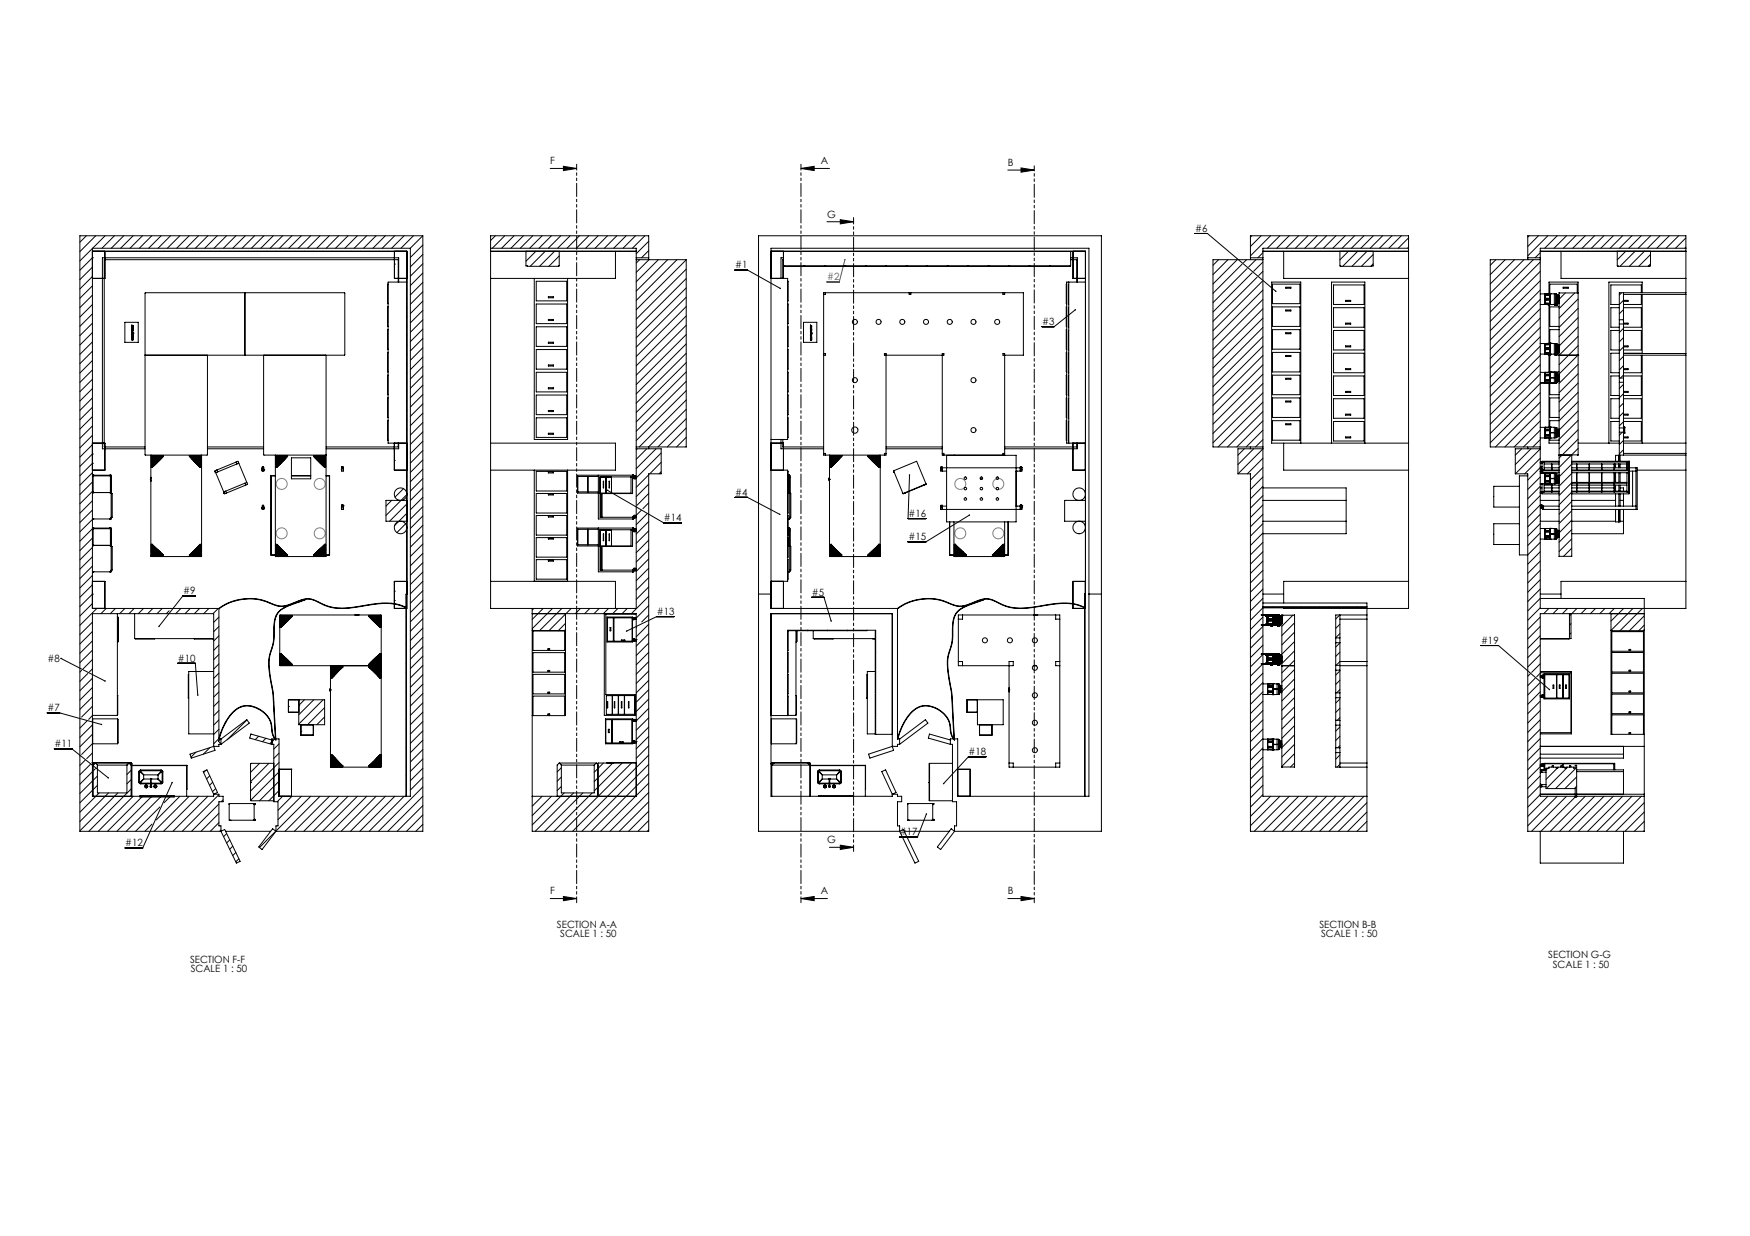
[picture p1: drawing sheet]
<svg xmlns="http://www.w3.org/2000/svg" width="841mm" height="594mm" viewBox="0 0 841 594" stroke-linecap="round" stroke-linejoin="round" font-family="sans-serif">
<defs><g id="words">
<g font-size="4.8">
<text x="264" y="79">F</text>
<text x="394" y="79">A</text>
<text x="484" y="80">B</text>
<text x="398" y="105">G</text>
<text x="574" y="111">#6</text>
<text x="353" y="129">#1</text>
<text x="501" y="156">#3</text>
<text x="353" y="238">#4</text>
<text x="319" y="250">#14</text>
<text x="437" y="248">#16</text>
<text x="437" y="260">#15</text>
<text x="88" y="286">#9</text>
<text x="390" y="286">#5</text>
<text x="316" y="296">#13</text>
<text x="712" y="309">#19</text>
<text x="23" y="318">#8</text>
<text x="85" y="318">#10</text>
<text x="23" y="342">#7</text>
<text x="26" y="359">#11</text>
<text x="465" y="363">#18</text>
<text x="432" y="402">#17</text>
<text x="60" y="407">#12</text>
<text x="398" y="405">G</text>
<text x="264" y="430">F</text>
<text x="394" y="430">A</text>
<text x="484" y="430">B</text>
<text x="268" y="446">SECTION A-A</text>
<text x="634" y="446">SECTION B-B</text>
<text x="269" y="450">SCALE 1 : 50</text>
<text x="635" y="450">SCALE 1 : 50</text>
<text x="744" y="461">SECTION G-G</text>
<text x="91" y="463">SECTION F-F</text>
<text x="92" y="467">SCALE 1 : 50</text>
<text x="746" y="465">SCALE 1 : 50</text>
</g>
<text font-size="4.8" fill="#808000" x="398" y="135">#2</text>
</g></defs>
<g fill="none" stroke="#000" stroke-width=".48">
<path d="M271 80l6 1-6 1zM264 81h13M385 81l6-1v2zM385 81h14M484 82h13M491 81l6 1-6 1zM397 107h13M404 106l6 1-6 1zM574 112h6l33 28M353 130h6l16 9M517 149l-10 8h-6M292 236l27 15h9"/>
<path d="M353 239h6l16 8M437 228l-1 21h9M466 248l-21 12h-9M94 286h-6l-12 15M324 296h-8l-15 7M390 287h6l3 11M29 316l21 11M29 316h.1M85 319h9l1 15M712 310h8l25 21M23 343h6l20 5M26 360h9l17 14"/>
<path d="M83 376l-14 32h-9M474 364h-9l-12 13M445 391l-4 11h-9M399 407h11M404 406l6 1-6 1zM264 432h13M271 431l6 1-6 1zM385 432l6-1v2zM385 432h13M484 432h13M491 431l6 1-6 1z"/>
</g>
<g fill="none" stroke="#808080" stroke-width=".48">
<circle cx="135" cy="233" r="2.6"/>
<circle cx="154" cy="233" r="2.6"/>
<circle cx="461" cy="233" r="2.6"/>
<circle cx="480" cy="233" r="2.6"/>
<circle cx="135" cy="256" r="2.6"/>
<circle cx="154" cy="256" r="2.6"/>
<circle cx="461" cy="256" r="2.6"/>
<circle cx="480" cy="256" r="2.6"/>
</g>
<path d="M277 79v355M385 79v355" fill="none" stroke="#000" stroke-width=".48" stroke-dasharray="6.3 1.3 1.3 1.3 1.3 1.3" stroke-dashoffset="3.5"/>
<path d="M497 80v354" fill="none" stroke="#000" stroke-width=".48" stroke-dasharray="6.3 1.3 1.3 1.3 1.3 1.3" stroke-dashoffset="3.9"/>
<path d="M410 105v304" fill="none" stroke="#000" stroke-width=".48" stroke-dasharray="6.3 1.3 1.3 1.3 1.3 1.3" stroke-dashoffset="3.3"/>
<path d="M406 125l-3 10h-6" fill="none" stroke="#808000" stroke-width=".48"/>
<g fill="#000">
<path d="M385 81l6-1v2zM385 432l6-1v2z"/>
<path d="M491 81l6 1-6 1zM491 431l6 1-6 1zM404 106l6 1-6 1zM404 406l6 1-6 1zM271 80l6 1-6 1zM271 431l6 1-6 1z"/>
<path d="M375 138v1zM399 298v1h1zM374 247l1 1v-1zM437 228v1zM466 247v1zM453 376l1 1zM50 327l1 1zM76 301h1zM82 376h1z"/>
<path d="M301 303v1zM292 235v1zM744 331l1 1z"/>
</g>
<g fill="none" stroke="#000" stroke-width=".48">
<path d="M42 113l-4 3M44 119l-6 6M44 119v173h61M44 119h153M46 113l-8 8M51 113l-6 6M55 113l-6 6M59 113l-6 6M64 113l-6 6M68 113l-6 6M73 113l-6 6M77 113l-6 6"/>
<path d="M82 113l-6 6M86 113l-6 6M91 113l-6 6M95 113l-6 6M100 113l-6 6M104 113l-6 6M109 113l-6 6M113 113l-6 6M118 113l-6 6M122 113l-6 6M127 113l-6 6M131 113l-6 6"/>
<path d="M136 113l-6 6M140 113l-6 6M145 113l-6 6M149 113l-6 6M154 113l-6 6M158 113l-6 6M163 113l-6 6M167 113l-6 6M172 113l-6 6M176 113l-6 6M181 113l-6 6M185 113l-6 6"/>
<path d="M190 113l-6 6M194 113l-6 6M197 119v264h-63v-28h-3v3M199 113l-6 6M203 113l-6 6M203 113h-165v287h68M203 113v287h-70M203 118l-6 6M236 119h70v173h-70v-179h76v12l-6 6M238 113l-2 3M243 113l-6 6M247 113l-6 6"/>
<path d="M252 113l-6 6M256 113l-6 6M261 113l-6 6M265 113l-6 6M269 113l-6 6M274 113l-6 6M278 113l-6 6M283 113l-6 6M287 113l-6 6M292 113l-6 6M296 113l-6 6M301 113l-6 6"/>
<path d="M305 113l-6 6M310 113l-6 6M312 116l-6 6M602 113l-1 1M606 113l-5 5M611 113l-10 10M615 113l-6 6M620 113l-6 6M624 113l-6 6M629 113l-6 6M633 113l-6 6M638 113l-6 6"/>
<path d="M642 113l-6 6M647 113l-6 6M651 113l-6 6M655 113l-6 6M660 113l-6 6M664 113l-6 6M669 113l-6 6M673 113l-6 6M677 119h-70v264h50M677 114l-5 5M677 119h-1M735 113l-1 1"/>
<path d="M739 113l-5 5M744 113l-10 10M748 113l-6 6M753 113l-6 6M757 113l-6 6M762 113l-6 6M766 113l-6 6M771 113l-6 6M775 113l-6 6M780 113l-6 6M784 113l-6 6M789 113l-6 6"/>
<path d="M793 113l-6 6M798 113l-6 6M802 113l-6 6M807 113l-6 6M810 114l-5 5M810 119h.1M810 119h-70v173h70v-179h-76v12M44 124h.1M44 124l-6 6M44 128l-6 6M44 133l-6 6M44 137l-6 6"/>
<path d="M44 121h152v171h-6v-13h6M47 121h.1M48 121h-1M48 134h.1M50 127h.1M50 122h.1M50 131h.1M50 121v13h-6M52 121h.1M57 121h-1M61 121h.1M66 121h-1"/>
<path d="M70 121h.1M74 121h.1M79 121h.1M83 121h.1M88 121h.1M92 121h.1M97 121h.1M101 121h.1M106 121h.1M110 121h.1M115 121h.1M119 121h.1"/>
<path d="M124 121h.1M128 121h.1M133 121h.1M137 121h.1M142 121h.1M146 121h.1M151 121h.1M155 121h.1M160 121h.1M164 121h.1M169 121h.1M173 121h.1"/>
<path d="M178 121h.1M182 121h.1M187 137v9M187 121h.1M190 127h.1M190 121v13h6M191 121h.1M191 136v-11h-141v90h20M192 136v-12h-143v92h21M196 136h-9v77h9M196 121h.1M196 125h.1"/>
<path d="M196 130h.1M196 134h.1M196 139h.1M203 122l-6 6M203 127l-6 6M203 131l-6 6M203 136l-6 6M236 121h70M240 121h.1M244 121h.1M249 121h.1M253 121v7h15"/>
<path d="M253 121h.1M257 134v77h16v-77M258 121l-5 5M258 135h14v10h-14zM262 121l-7 7M267 121l-8 7M268 128h.1M269 121l-1 7M269 123l-5 5M269 127l-1 1M271 121h.1M276 121h-1"/>
<path d="M280 121h.1M284 121h.1M289 121h.1M293 121h.1M296 121v13h-60M298 121h.1M302 121h.1M306 125h24M306 124h6M307 125l-1 1M312 120l-4 4M316 125l-10 10"/>
<path d="M321 125l-15 15M325 125l-19 19M330 125v90h-24M330 125l-24 24M330 129l-24 24M330 134l-24 24M330 138l-24 24M371 121h151v171h-6v-13h6M371 134h8v77h-8M376 121v13M376 125v9M376 124h-1v10"/>
<path d="M377 121v13M377 128h9M379 135v10M387 128h9M397 128h9M406 128h10M416 128h10M426 128h10M436 128h9M446 128h9M456 128h9M465 128h10"/>
<path d="M475 128h10M485 128h10M495 128h9M505 128h9M513 137v9M514 136v77M514 137v9M515 121v7h-138M515 125h3v11M515 124h3v12M516 121v13h6M522 136h-9v77h9"/>
<path d="M586 125l-3 2M590 125l-7 7M594 125l-11 11M597 127l-14 14M599 125l-1 1M599 129l-16 16M601 125v-12h76v179h-60M601 124h6M602 131l-19 19M604 125l-4 3M604 133l-21 21M607 135l-24 24"/>
<path d="M607 121l-3 3M607 126l-5 4M607 130l-2 2M607 139l-24 24M607 121h70M607 125h-24v90h24M608 121h.1M612 137h13v9h-13zM612 121h.1M617 121h.1M617 121v13h60M618 138h2v1h-2z"/>
<path d="M621 121h.1M626 121h.1M630 121h.1M635 121h.1M639 121h.1M641 137h15v9h-15zM644 121h.1M644 121v7h16v-7M648 121l-4 4M648 121h.1M652 121l-7 7M657 121l-7 7"/>
<path d="M657 121h.1M660 122l-6 6M660 127l-1 1M661 121h.1M666 121h.1M670 121h.1M675 121h.1M719 125l-3 2M723 125l-7 7M728 125l-12 11M732 125l-16 16M734 124h6"/>
<path d="M737 125l-21 20M740 126l-24 24M740 130l-24 24M740 135l-24 24M740 139l-24 24M740 121l-2 3M740 121h70M740 125h-24v90h24M741 121h.1M745 121h.1M750 121h.1M750 121v13h60"/>
<path d="M751 138h3v1h-3zM754 121h.1M759 121h.1M763 121h.1M768 121h.1M772 121h.1M777 121h.1M777 121l1 7h15v-7M781 121l-4 4M781 121h.1M786 121l-7 7M790 121l-7 7"/>
<path d="M790 121h.1M793 122l-5 6M793 127l-1 1M795 121h.1M799 121h.1M804 121h.1M808 121h.1M44 142l-6 6M44 146l-6 6M44 151l-6 6M44 155l-6 6M44 160l-6 6"/>
<path d="M60 155h6v10h-6zM63 159h.1M63 158h.1M63 160h.1M63 157h1M63 160h1M63 158h1M63 159h1M63 156h.1M63 157h.1M63 156h1M64 158h.1"/>
<path d="M64 158h-1M64 157h.1M64 157h-1M64 159v1M64 159l-1 1M64 159h.1M64 159h-1M64 160h.1M64 156h.1M64 156l-1 1M64 158v1M64 158l-1 1"/>
<path d="M64 160h-1M118 141h-48v30M118 141h48v30l-48-1M118 141v29M187 158v10M187 147v10M196 143h.1M196 148h.1M196 152h.1M196 157h.1M203 140l-6 6M203 145l-6 6"/>
<path d="M203 149l-6 6M203 154l-6 6M203 158l-6 6M258 157h14v9h-14zM258 146h14v10h-14zM264 143h2h-2zM264 154h2h-2zM330 143l-24 24M330 147l-24 24M330 152l-24 24M330 156l-24 24M379 157v9"/>
<path d="M379 146v10M386 155h7v10h-7zM389 160h.1M389 158h.1M389 157h1M389 156h.1M389 157h.1M389 158h1M389 160h1M389 156h1M390 159h.1M390 157h.1"/>
<path d="M390 160h.1M390 157h-1M390 159v1M390 159l-1 1M390 158h-1M390 158h.1M390 156h.1M390 156l-1 1M390 158v1M390 158l-1 1h1M390 160h-1M397 141h-1"/>
<path d="M437 141h1M482 141h1M513 158v10M513 147v10M514 148v9M514 159v9M607 144l-24 24M607 148l-24 24M607 153l-24 24M607 157l-24 24M612 158h13v10h-13zM612 147h13v10h-13z"/>
<path d="M618 149h2h-2zM618 160h2h-2zM641 159h15v9h-15zM641 148h15v9h-15zM647 144h2v1h-2zM647 155h2v1h-2zM740 144l-24 24M740 148l-24 24M740 153l-24 24M740 157l-24 24M740 146h5M740 141h2"/>
<path d="M742 141v5M742 141h.1M742 146h.1M742 146h3M742 144v2M742 144h.1M742 143h3M742 143h.1M742 142v1M742 142h.1M742 146h2M742 142h2"/>
<path d="M742 144h3M744 147h.1M744 146v1M744 146h.1M744 147h1M744 141v-5h14v83h-9M744 147v18M745 147h-1M745 147h.1M745 142h.1M745 144h.1M745 146h.1"/>
<path d="M745 142h-3M745 141h.1M745 141h-3M745 144h-3M745 143h.1M745 143v1M745 141v1M745 141v5M745 141h2M747 141v5h-2M747 141h1M747 147h1"/>
<path d="M747 147h.1M748 146h.1M748 141h.1M748 141v5M748 146h-1M748 142h.1M748 146v1M748 146h1M748 147h.1M748 145h.1M748 144h.1M748 142v2"/>
<path d="M748 144v1M748 144h1M748 143v1M748 143v2M748 143h.1M749 144h.1M749 145h.1M749 144h-1M749 143h.1M749 143v2M749 142v1M749 142h.1"/>
<path d="M749 158h-4v7M749 147h-4v10h4M752 141l-3 3M757 141l-8 7M758 141v-4h-13v4M758 153l-9 9M758 144l-9 9M758 157l-9 9M758 148l-9 9M758 141h-9v126h6v-48h-6M778 154v2M778 159h-4v9h4"/>
<path d="M778 148h-4v9h4M778 154h2M778 156v26M779 141l-1 1M780 149l-2 2M780 158l-2 2M780 153v1M780 154v28M780 141h30M780 159h9v9h-9M780 148h9v9h-9M780 155h2v1h-4"/>
<path d="M780 141v13M789 141v-4h-15v9h4l2-2h2v1h-2M789 141v5h-9M789 141v-5h-16v77M789 141v29M810 141h-32v13M44 164l-6 6M44 169l-6 6M44 173l-6 6M44 178l-6 6M63 163l1 1M63 162h1"/>
<path d="M63 163h.1M63 161h1M63 161h.1M63 162h.1M64 161h.1M64 161h-1M64 163h-1M64 163h.1M64 163v1M64 162h.1M64 162v1M70 171v48h30v-48"/>
<path d="M70 171h.1M100 171h.1M118 170l-48 1M127 171v48h29M156 171v48M187 169v10M196 161h.1M196 166h.1M196 170h.1M196 175h.1M196 179h.1M203 163l-6 6"/>
<path d="M203 167l-6 6M203 172l-6 6M203 176l-6 6M258 168h14v9h-14zM258 179h14v9h-14zM264 164h2v1h-2zM264 175h2v1h-2zM330 161l-24 24M330 165l-24 24M330 170l-24 24M330 174l-24 24M330 179l-24 24"/>
<path d="M379 168v9M379 179v9M389 161h.1M389 161h1M390 163h.1M390 161h.1M390 162h.1M390 161h-1M390 163v1M390 162v1M396 170h1v1h-1M513 169v10"/>
<path d="M514 170v9M607 162l-24 24M607 166l-24 24M607 171l-24 24M607 175l-24 24M607 180l-24 24M612 169h13v10h-13zM618 171h2h-2zM641 170h15v9h-15zM647 166h2v1h-2zM647 177h2v1h-2zM740 171l-24 24"/>
<path d="M740 162l-24 24M740 166l-24 24M740 175l-24 24M740 180l-24 24M740 179h2M740 165h2M740 170h2M742 179v5M742 165v5M742 179v1M742 179h.1M742 165h.1"/>
<path d="M742 170h.1M742 170h3M742 168v2M742 168h.1M742 168h3M742 167h3M742 167h.1M742 166v1M742 166h.1M742 170h2M742 180h.1M742 166h2"/>
<path d="M744 170v1M744 170h.1M744 170h1M744 171h.1M744 171h1M744 171v8M745 171h.1M745 170v1M745 170h.1M745 165v1M745 168h.1M745 167v1"/>
<path d="M745 167h.1M745 179h-3M745 179h.1M745 166h.1M745 166h-3M745 180h.1M745 180h-3M745 165h.1M745 165h-3M745 168h-3M745 180v1M745 170v9"/>
<path d="M745 179v5M745 165v5M745 179v2M745 179h2M745 165h2M747 170h.1M747 179h.1M747 165h.1M747 179v2M747 165v5M747 179h1M747 165h1"/>
<path d="M747 170h-2M747 170h1M747 170l1 1M748 179h.1M748 179v5M748 165v5M748 165h.1M748 170h-1M748 170h.1M748 179v1M748 165v1M748 170v1"/>
<path d="M748 179v2M748 169v1M748 166h.1M748 169h.1M748 167h.1M748 166v1M748 167v1M748 168v1M748 168h.1M748 167h1M748 166h1M749 167h.1"/>
<path d="M749 168h.1M749 166v3M749 168v1M749 166v1M749 167v1M749 169h-1M749 168h-1M749 169h.1M749 167v2M749 166v3h-1M749 180v3M749 166h.1"/>
<path d="M749 180h.1M749 179h-4M749 171h9M749 171h.1M754 171l-5 4M758 171h.1M758 166l-4 5M758 171l-9 9M758 175l-9 9M758 180l-9 9M758 162l-9 9M778 170h-4v9h4"/>
<path d="M780 162l-2 2M780 176l-2 2M780 171l-2 2M780 171h30M780 170h30M780 166h2v1h-2l-2 2M780 177h2v1h-2M789 171v8h-9M789 170h.1M789 171v42M44 182l-6 6M44 187l-6 6"/>
<path d="M44 191l-6 6M44 196l-6 6M187 191v10M187 180v10M196 184h.1M196 188h.1M196 193h.1M196 197h.1M203 199l-6 6M203 181l-6 6M203 185l-6 6M203 190l-6 6"/>
<path d="M203 194l-6 6M258 190h14v9h-14zM264 186h2v1h-2zM264 197h2v1h-2zM330 183l-24 24M330 188l-24 24M330 192l-23 23M330 197l-18 18M379 190v9M513 180v10M513 191v10M514 181v9"/>
<path d="M514 192v9M607 184l-24 24M607 189l-24 24M607 193l-22 22M607 198l-17 17M612 191h13v10h-13zM612 180h13v10h-13zM618 182h2h-2zM618 193h2h-2zM641 192h15v9h-15zM641 181h15v9h-15zM647 188h2v1h-2z"/>
<path d="M647 199h2v1h-2zM740 184l-24 24M740 189l-24 24M740 193l-21 22M740 198l-17 17M740 184h2M742 182h3M742 182h.1M742 181v1M742 181h.1M742 184h3M742 184h.1"/>
<path d="M742 183v1M742 183h3M742 183h.1M742 180h3M744 184v21M745 183h.1M745 182v1M745 181h-3M745 184h.1M745 182h.1M745 181h.1M745 184v6h4"/>
<path d="M745 182v2M745 182h2M745 181h2M745 181v1M747 184h.1M747 182v2M747 182h.1M747 181h.1M747 184h-2M748 184h.1M748 184h-1M748 181v3"/>
<path d="M748 181h.1M748 182h.1M748 181v1M748 183v1M748 183h.1M748 180h.1M748 180v1M748 182v1M748 182h1M748 181h1M748 180h1M749 182v1"/>
<path d="M749 180v1M749 182h.1M749 181h.1M749 181v1M749 183h-1M749 183h.1M749 191h-4v10h4M758 193l-9 9h-4v3M758 189l-9 9M758 184l-9 9M758 198l-9 9M778 182v2"/>
<path d="M778 192h-4v9h4M778 181h-4v9h4M778 184h2M778 182h2M778 184v22M780 180l-1 2M780 194l-2 2M780 185l-2 2M780 189l-2 2M780 198l-2 2M780 182v2M780 192h9v9h-9"/>
<path d="M780 181h9v9h-9M780 199h2v1h-2M780 188h2v1h-2M780 184v22M44 218h.1M44 200l-6 6M44 205l-6 6M44 209l-6 6M44 214l-6 6M44 218l-6 6M44 213h6v13h-6M50 217h.1"/>
<path d="M73 219l-1 48h25v-48M73 219h.1M73 220h.1M74 219h.1M74 220h.1M75 219h.1M75 220h.1M76 219h.1M76 220h.1M77 219h.1M77 220h.1M78 219h.1"/>
<path d="M78 220h.1M91 219h.1M92 219h.1M92 220h.1M93 219h.1M93 220h.1M94 219h.1M94 220h.1M95 219h.1M95 220h.1M96 219h.1M96 220h.1"/>
<path d="M97 219h.1M97 220h.1M100 215h27M100 216h27M133 219l-1 48h25l-1-48M133 220h.1M133 219h.1M134 219h.1M135 219h.1M135 220h.1M136 219h.1M136 220h.1"/>
<path d="M137 220h.1M137 219h.1M138 220h.1M138 219h.1M151 219h.1M152 219h.1M152 220h.1M153 219h.1M153 220h.1M154 219h.1M155 220h.1M155 219h.1"/>
<path d="M156 220h.1M156 219h.1M187 202v10M190 213v13h6M191 213v2h-34M192 213v3h-35M195 213v13M196 211h.1M196 215h-1M196 202h.1M196 206h.1M196 220h-1"/>
<path d="M203 203l-6 6M203 208l-6 6M203 212l-6 6M203 217l-6 6M236 213h60v13h-60M258 201h14v9h-14zM264 208h2v1h-2zM306 216h12v12h-6v172h-56v-108M306 216h.1M311 216l-5 5M312 215v1M315 216l-9 9"/>
<path d="M318 218l-12 12M330 201l-14 14M330 206l-9 9M330 210l-5 5M330 215h.1M371 213h6v13M375 211v5h21M376 211v4h20M376 213v13M379 201v9M396 218h1v1M399 219h.1"/>
<path d="M399 219v48h24v-48M399 220h.1M400 219h.1M400 220h.1M401 219h.1M401 220h.1M402 219h.1M402 220h.1M403 220h.1M403 219h.1M404 219h.1M404 220h.1"/>
<path d="M405 219h.1M417 219h.1M418 219h.1M418 220h.1M419 219h.1M419 220h.1M420 220h.1M420 219h.1M421 219h.1M421 220h.1M422 219h.1M422 220h.1"/>
<path d="M423 219h.1M423 220h.1M426 218h-1v1M426 215h27M426 216h27M453 218h1v1M459 219h-1M483 219v-49h-1v1h10v-30h-96v78h30v-49h-1v1h29v-1h-1v49h35v32h-33v-32M483 218h-1v1M513 202v10M514 203v9M516 213v13h6"/>
<path d="M518 213v2h-35M518 213v3h-35M598 216l-3 3M601 215v1M602 216l-7 7M607 202l-13 13M607 207l-8 8M607 211l-4 4M607 216l-12 12M607 216h-12v12M612 202h13v10h-13zM617 213v13h60"/>
<path d="M618 204h2h-2zM625 213v-77h-14v77h66M640 213v-77h16v77M641 203h15v9h-15zM647 210h2h-2zM731 216l-3 3M734 215v1M736 216l-8 7M740 207l-8 8M740 202l-12 13M740 211l-3 4M740 216l-12 12"/>
<path d="M740 216h-12v12M740 210h2M740 205h2M742 205v5M742 209h3M742 209h.1M742 207v2M742 207h.1M742 206h3M742 205v1M742 205h.1M742 210h3"/>
<path d="M742 210h.1M742 207h3M744 210v3h5M745 207h.1M745 209h.1M745 209h-3M745 205h-3M745 210h.1M745 205h.1M745 207h-3M745 206h.1M745 206v1"/>
<path d="M745 209v1M745 209l-3 1M745 210v2h4M745 205v5M745 208h.1M745 205v3M745 208v3M745 208v2M745 208h2M745 210v1M745 205h2M747 205v3"/>
<path d="M747 208v2M747 208h.1M747 205h1M747 210l-2 1M748 205v1M748 205v5M748 210h-1M748 210h.1M748 206v4M748 206h.1M748 208v2M748 206v2"/>
<path d="M748 208h1M748 207h.1M748 208h.1M748 209h.1M748 207v2M748 209v1M748 208v1M748 206v1M748 207v1M749 208h.1M749 207v2M749 209h.1"/>
<path d="M749 207h.1M749 206v4M749 206h.1M749 210h.1M750 219h.1M751 219l-2 1M755 219l-6 6M755 219h.1M758 202l-9 9M758 207l-9 9M758 211l-7 8M758 216l-3 3"/>
<path d="M758 213h20M778 219v3M778 205l2-2h9v9h-9M778 206v2M778 203h-4v9h4M778 208h2M778 206h2M778 208v11M779 219v3M780 208l-2 1M780 212l-2 2M780 216l-2 2"/>
<path d="M780 206v2M780 218h30M780 213h30M780 210h2h-2M780 208v11M780 208h.1M780 208h1M780 206h1M781 208h.1M781 205h.1M781 205v3M781 207h-1"/>
<path d="M781 205l-1 1M810 219h-34v3M44 223h.1M44 223l-6 6M44 227l-6 6M44 232l-6 6M44 236l-6 6M44 229l9-1v9h-8zM45 228h.1M45 228h-1h9M50 221h.1M50 226h.1"/>
<path d="M53 228h.1M53 228v1M53 237h1v12h-1M53 229h.1M53 229v8M53 228v21M72 230v1M72 230h.1M72 230v1zM72 229v1M73 221h.1M73 225h.1"/>
<path d="M73 222h.1M73 223h.1M73 224h.1M74 223h.1M74 222h.1M74 224h.1M74 221h.1M75 223h.1M75 221h.1M75 222h.1M76 222h.1M76 221h.1"/>
<path d="M77 221h.1M93 221h.1M93 222h.1M94 221h.1M94 222h.1M94 223h.1M95 221h.1M95 222h.1M95 223h.1M95 224h.1M96 221h.1M96 222h.1"/>
<path d="M96 223h.1M96 224h.1M96 225h.1M97 223h.1M97 222h.1M97 225h.1M97 224h.1M104 227l4 9M104 226v1M104 226h-1l1 1M104 226l1 1M105 227h-1"/>
<path d="M108 236v1h1M108 237h.1M108 236l1 1M108 236h.1M113 222h1l1 1M113 222l1 1M113 222l-9 4M114 223l-9 4M115 223h-1M115 223l4 9M118 232v1M118 232l-10 4"/>
<path d="M118 233l-9 4M119 232h-1M119 232v1h-1M126 226h.1M126 225h.1M126 225v1M126 225h1v1h-1M126 225v-1l1 1M127 226h-1M127 226h.1M132 229h-2v38h2M133 221h.1"/>
<path d="M133 223h.1M133 225h.1M133 222h.1M133 224h.1M134 221h.1M134 222h.1M134 224h.1M134 220h.1M134 223h.1M135 221h.1M135 222h.1M135 223h.1"/>
<path d="M136 222h.1M136 221h.1M140 220h9v10h-9zM140 229h9M152 221h.1M153 221h.1M153 222h.1M154 221h.1M154 222h.1M154 220h.1M154 223h.1M155 221h.1"/>
<path d="M155 224h.1M155 223h.1M155 222h.1M156 222h.1M156 221h.1M156 225h.1M156 224h.1M156 223h.1M157 229h1v38h-1M158 229v38h-1M164 225v1M164 225h.1"/>
<path d="M164 225h1M164 225v1h1v-1M164 225v-1h1v1M165 225h.1M165 225v1M190 221h.1M194 235l-4 4M195 224h1M195 238l-10 10M196 233h.1M196 224h.1M196 229h.1"/>
<path d="M196 238h.1M203 226l-6 6M203 230l-6 6M203 239l-6 6M203 221l-6 6M203 235l-6 6M257 226v53M258 237h14v10h-14zM258 227h14v9h-14zM264 227h2h-2zM264 237h2v1h-2zM273 226v53"/>
<path d="M278 236v1h10M278 229h10M278 236h10M278 229v7M282 229v7M283 229v7M288 228v21h16M289 237v12M290 231h.1M290 234h.1M290 231v3M291 229v8"/>
<path d="M293 231v3zM294 229v8M303 229v8h-14v-8h5M304 228v9h-16M304 228v1M304 228h-26v1M304 229h.1M304 230h.1M304 229v1M304 228h.1M304 228l1 1M305 229h1v1h-1h-1"/>
<path d="M305 229h1M305 229h.1M305 229l-1-1 1 1M305 229h-17v20h17M305 229l-1 1M305 229v1M305 230h.1M312 228l-6 6M312 233l-6 6M312 237l-6 6M318 222l-6 6M318 227l-1 1"/>
<path d="M371 226h8v53h-8M379 237v10M379 227v9M379 229h.1M379 229v8M379 228h.1M379 228h1M380 228v1M380 237v12M380 229h.1M380 228v21M380 237h.1"/>
<path d="M398 230h.1M398 230l1 1M398 230l1 1zM399 230h-1M399 229l-1 1M399 230v1M399 221h.1M399 223h.1M399 222h.1M399 224h.1M399 225h.1M400 222h.1"/>
<path d="M400 223h.1M400 221h.1M400 224h.1M401 221h.1M401 222h.1M401 223h.1M402 222h.1M402 221h.1M403 221h.1M419 221h.1M419 222h.1M420 222h.1"/>
<path d="M420 221h.1M420 223h.1M421 223h.1M421 221h.1M421 222h.1M421 224h.1M422 222h.1M422 223h.1M422 221h.1M422 224h.1M422 225h.1M423 222h.1"/>
<path d="M423 221h.1M423 223h.1M423 224h.1M423 225h.1M430 227h.1M434 237h.1M435 237h.1M435 237h-1M444 233h.1M444 233l-9 4M445 233h-1M445 233l-4-11-12 4 5 11"/>
<path d="M445 233l-11 4M452 226h.1M452 225h.1M452 225v1M452 225h39v1h-3M452 225v1h3M452 225v-1l1 1M453 225v1M471 230h1M488 226h.1M490 225h.1M490 225v1"/>
<path d="M490 225v-1h1v1M491 225h.1M491 225v1M595 228h6v172h56v-108M607 220l-8 8M607 225l-6 6M607 229l-6 6M607 234l-6 6M607 238l-6 6M607 234h40v6M728 228h6v172h56v-112h-50l-6 6M730 234h-12v10h12"/>
<path d="M734 229h-4v38h4l6-6M740 220l-7 8M740 225l-6 6M740 229l-6 6M740 234l-6 6M740 238l-6 6M740 226h1M740 234h1M740 227h2M740 222h1M740 237h1M740 226l1 1"/>
<path d="M740 222h.1M740 237h.1M741 222h.1M741 237h.1M741 222h-1M741 226h.1M741 227h.1M741 222h-1h1M741 237h-1M741 226h-1M741 225v1M741 225h.1"/>
<path d="M741 223h-1M741 233h-1M741 227h-1M741 233v4h8M741 223h.1M741 222v1M741 233h.1M741 236h.1M741 236v1M741 226v1M741 224l-1 1 1-1M741 227h8"/>
<path d="M741 226h8M742 225h7M742 236h7M742 234h7M742 223h7M742 233h7M742 222v4M742 227h.1M742 233v3M742 227v6h-2h1M742 231h3M742 231h.1"/>
<path d="M742 229v2M742 228h3M742 227v1M742 232l3 1M742 232h.1M742 232h3M742 229h.1M742 228h.1M745 231h.1M745 229h.1M745 231h-3M745 227h-3"/>
<path d="M745 227h.1M745 229h-3M745 228h.1M745 228v1M745 233h.1M745 231v1M745 232h.1M745 227v6M745 230h.1M745 227v3M745 230v3M745 227h2"/>
<path d="M745 230h2M746 223v3M746 227h.1M746 233v3M747 230h.1M747 227v3M747 230v3M747 227h1M747 233h-2M748 232h.1M748 227v1M748 227v5"/>
<path d="M748 232l-1 1M748 228v4M748 228h.1M748 228v2M748 228v1M748 230v2M748 230h.1M748 229h.1M748 231h.1M748 232h1M748 229v2M748 231v1"/>
<path d="M748 229v1M748 230v1M748 230h1M749 230h.1M749 229v2M749 230h-1M749 229h.1M749 231h.1M749 228v4M749 228h.1M749 232h.1M749 222h-8"/>
<path d="M749 236l-8 1M749 226h-8M749 222h-8v5M755 228l-6 6M755 232l-6 6M755 225h15M755 222h28v15M755 236h15M755 234h15M755 227h28M755 222h28M755 226h28"/>
<path d="M755 233h15M755 232h15M758 223v3M758 227v9M764 223v3M764 227v9M770 223v3M770 227v9M770 225h6M770 236h6M770 234h6M770 233h6"/>
<path d="M770 232h6M776 223v3M776 227v9M776 225h6M776 236h6M776 234h.1M776 233h6M776 232h6M776 223v2M776 227v5M776 233v3M776 237v6"/>
<path d="M778 223v2M778 227v5M778 233v3M778 237v6M779 234h1v2M779 223v2M779 227v5M779 233v3M779 237v6M780 237v3M782 227v9M782 223h-27l-6 6"/>
<path d="M782 222v4M783 236h-28l-6 7M783 222v15h-28M783 225h4v20h-32M783 226h3M785 226v17M786 225v20M787 226h23M44 241l-6 6M44 245l-6 6M44 250l-6 6M44 254l-6 6"/>
<path d="M44 259l-6 6M44 254h9v8h-8zM45 254h.1M45 249h.1M45 249h-1h9M45 254h-1h9M53 254h.1M53 249h.1M53 254v1M53 255v7M53 254v21M126 244v1"/>
<path d="M126 244h.1M126 243h1v2h-1zM126 243h1M127 244h-1M127 244h.1M127 244v1M164 244h.1M164 243h.1M164 243v2h1v-2M165 243h-1h1M165 243h.1M165 244h.1"/>
<path d="M188 240l-3 3M195 252l-4 4M196 240h-11v11h11M196 247l-6 6M196 251h.1M196 256h.1M196 242l-9 9M203 243l-6 6M203 248l-6 6M203 252l-6 6M203 257l-6 6M258 248h14v9h-14z"/>
<path d="M258 258h14v10h-14zM264 248h2h-2zM264 259h2h-2zM278 254h10M278 254v8M282 254v8M283 254v8M288 254v21h16M290 257h.1M290 260h.1M290 257v3M291 255v7"/>
<path d="M293 257v3zM294 255v7M303 255v7h-14v-7h5M304 254v9h-16M304 249h.1M304 249v1M304 254v1M304 254h-26M304 248v1M304 255h.1M304 248h1v1M304 254h.1"/>
<path d="M304 254h1M304 250h.1M304 249h1M304 248h1h1v1h-1M305 254h1v1l-1 1-1-1M305 254l1 1M305 254h.1M305 254v1M305 254h-1l1 1M305 249l-1 1M305 255h.1M305 249h.1"/>
<path d="M305 255h-17v19h17M305 255h-1M308 245l-2 3M311 247l-5 5M312 251l-6 6M312 255l-6 6M312 260l-6 6M312 242l-3 2M379 248v9M379 258v10M379 254h.1M379 254v8"/>
<path d="M379 249h.1M379 249h1M379 254h1M380 254v1M380 249h.1M380 254h.1M380 254v21M380 255h.1M452 244v1M452 244h.1M452 243v2h39v-2h-3M452 243h3"/>
<path d="M452 243h1M453 243v2M456 251v16h2M458 251l1 16h24v-16M484 251v16h-1M485 251v16h-2M488 243h.1M490 243v2M490 243h.1M491 243h-1M491 243h.1M491 244h.1"/>
<path d="M522 240h-10v11h10M607 243l-6 6M607 247l-6 6M607 252l-6 6M607 256l-6 6M607 240h40M607 251h40M647 251v5h-40M647 240v11M730 252h-12v10h12M740 243l-6 6M740 247l-6 6"/>
<path d="M740 252l-6 6M740 256l-6 6M740 243h1h1M740 244h1M740 243h1l1 1M740 240h9M740 251h9M740 254h2M740 259h2M741 244h.1M741 244h1M741 244l1 1"/>
<path d="M741 243h1M742 245h7M742 244h.1M742 244v1M742 243v1M742 244l-1-1v1M742 245h.1M742 254v5M742 257l3 1M742 257h.1M742 256v1M742 255h3"/>
<path d="M742 254v1M742 254h.1M742 259h3M742 259h.1M742 258v1M742 258h3M742 256h.1M742 255h.1M742 258h.1M745 255h.1M745 256h.1M745 258h.1"/>
<path d="M745 255v1M745 258h-3M745 254h-3M745 254h.1M745 256h-3M745 259h.1M745 254v5M745 254v2M745 257v2M745 257h.1M745 257h2M745 254h2"/>
<path d="M745 256l2 1M745 256v1M747 257h.1M747 254v3M747 257v2h-2M747 254h1M748 259h.1M748 254h.1M748 254v5M748 259h-1M748 254v3M748 257v2"/>
<path d="M748 255h.1M748 256h.1M748 257h.1M748 256v1M748 258h.1M748 255v1M748 257v1M748 256h1M748 255v3M749 257h.1M749 256v1M749 256h.1"/>
<path d="M749 257h-1M749 257v1M749 255v1M749 255v3M749 255h.1M749 258h.1M749 243h-7v2M755 241l-6 6M755 254l-6 7M755 259l-6 6M755 245l-6 7M755 250l-6 6"/>
<path d="M755 240h21M755 251h21M755 243h31M776 245v6h3v-6M778 245v6M779 240h1M779 251h1M780 251v5h-25M780 240v3M780 245v6M44 263l-6 6M44 268l-6 6"/>
<path d="M44 272l-6 6M44 277l-6 6M44 279h6v13M45 275h.1M45 275h-1h9M46 279h.1M50 280h.1M53 275h.1M53 274h.1M53 274v1M53 263h1v11h-1M73 267h.1"/>
<path d="M73 264h.1M73 263h.1M73 262h.1M73 266h.1M73 265h.1M74 263h.1M74 262h.1M74 266h.1M74 265h.1M74 264h.1M74 267h.1M75 266h.1"/>
<path d="M75 264h.1M75 263h.1M75 265h.1M75 267h.1M76 265h.1M76 264h.1M76 267h.1M76 266h.1M77 267h.1M77 265h.1M77 266h.1M78 267h.1"/>
<path d="M78 266h.1M91 267h.1M92 266h.1M92 267h.1M93 266h.1M93 265h.1M93 267h.1M94 265h.1M94 264h.1M94 267h.1M94 266h.1M95 267h.1"/>
<path d="M95 264h.1M95 263h.1M95 265h.1M95 266h.1M96 267h.1M96 264h.1M96 263h.1M96 262h.1M96 265h.1M96 266h.1M97 262h.1M97 263h.1"/>
<path d="M97 266h.1M97 265h.1M97 264h.1M97 267h.1M130 267h2M133 267h.1M133 266h.1M133 264h.1M133 263h.1M133 262h.1M133 265h.1M134 267h.1"/>
<path d="M134 264h.1M134 263h.1M134 265h.1M134 266h.1M135 267h.1M135 264h.1M135 263h.1M135 265h.1M135 266h.1M136 264h.1M136 265h.1M136 267h.1"/>
<path d="M136 266h.1M137 265h.1M137 266h.1M137 267h.1M138 266h.1M138 267h.1M151 267h.1M152 267h.1M152 266h.1M152 265h.1M153 267h.1M153 265h.1"/>
<path d="M153 266h.1M153 264h.1M154 267h.1M154 265h.1M154 264h.1M154 266h.1M155 263h.1M155 266h.1M155 265h.1M155 264h.1M155 267h.1M155 262h.1"/>
<path d="M156 264h.1M156 262h.1M156 263h.1M156 265h.1M156 267h.1M156 266h.1M190 279h.1M194 279h.1M195 279v13M196 260h.1M196 265h.1M196 278h.1"/>
<path d="M196 269h.1M196 274h.1M203 261l-6 6M203 270l-6 6M203 275l-6 6M203 279l-6 6M203 266l-6 6M236 279h60v13M258 269h14v9h-14zM264 269h2v1h-2zM278 262h10M289 263v11"/>
<path d="M304 274v1M304 275h.1M304 274h.1M304 274h1M304 274l1-1h1v1h-1M305 274l-1 1M305 274h.1M312 264l-6 6M312 269l-6 6M312 273l-6 6M312 278l-6 6M376 279v13"/>
<path d="M377 279v13M379 269v9M379 262h.1M379 275h.1M379 275h1M380 263v11M380 274v1M380 274h.1M380 262h.1M399 263h.1M399 264h.1M399 266h.1"/>
<path d="M399 267h.1M399 262h.1M399 265h.1M400 262h.1M400 263h.1M400 266h.1M400 264h.1M400 265h.1M400 267h.1M401 267h.1M401 264h.1M401 266h.1"/>
<path d="M401 263h.1M401 265h.1M402 266h.1M402 264h.1M402 265h.1M402 267h.1M403 266h.1M403 265h.1M403 267h.1M404 267h.1M404 266h.1M405 267h.1"/>
<path d="M417 267h.1M418 266h.1M418 267h.1M419 267h.1M419 266h.1M419 265h.1M420 266h.1M420 264h.1M420 265h.1M420 267h.1M421 266h.1M421 264h.1"/>
<path d="M421 263h.1M421 265h.1M421 267h.1M422 263h.1M422 262h.1M422 264h.1M422 265h.1M422 266h.1M422 267h.1M423 263h.1M423 262h.1M423 266h.1"/>
<path d="M423 265h.1M423 264h.1M423 267h.1M456 267h2M459 264h.1M459 262h.1M459 263h.1M459 265h.1M459 267h.1M459 266h.1M460 266h.1M460 265h.1"/>
<path d="M460 263h.1M460 264h.1M460 262h.1M460 267h.1M461 266h.1M461 263h.1M461 264h.1M461 267h.1M461 265h.1M462 267h.1M462 265h.1M462 264h.1"/>
<path d="M462 266h.1M463 267h.1M463 265h.1M463 266h.1M464 266h.1M464 267h.1M477 267h.1M477 266h.1M478 267h.1M478 266h.1M478 265h.1M479 266h.1"/>
<path d="M479 265h.1M479 267h.1M479 264h.1M480 265h.1M480 264h.1M480 266h.1M480 267h.1M480 263h.1M481 267h.1M481 266h.1M481 265h.1M481 264h.1"/>
<path d="M481 263h.1M482 263h.1M482 262h.1M482 264h.1M482 266h.1M482 267h.1M482 265h.1M483 262h.1M483 263h.1M483 264h.1M483 267h.1M483 265h.1"/>
<path d="M483 266h.1M607 261l-6 6M607 265l-6 6M607 270l-6 6M607 274l-6 6M607 279l-6 6M677 279h-60v11M740 265l-6 6M740 270l-6 6M740 274l-6 6M740 279l-6 6M749 267h.1"/>
<path d="M755 267h.1M755 263l-4 4M810 279h-60v9M44 286h.1M44 281l-6 6M44 286l-6 6M44 290l-6 6M44 299l-6 6M47 292l-9 9M47 292h.1M50 289h.1M50 284h.1"/>
<path d="M51 292l-2 3M55 292l-2 3M56 297v12M56 295v49h-12M57 297v11M60 292l-2 3M64 292l-2 3M65 295v12h38M69 292l-3 3M73 292l-2 3M78 292l-3 3M81 294l-1 1"/>
<path d="M87 292l-3 3M91 292l-2 3M96 292l-3 3M100 292l-2 3M105 292l-3 3M105 297l-2 2M105 292a26 26 0 0 1 28-1 20 20 0 0 0 12-3 12 12 0 0 1 10 2 30 30 0 0 0 20 1l7-1a20 20 0 0 1 13 2 31 31 0 0 0-22-1l-2 1a29 29 0 0 1-21-4 18 18 0 0 0-11 3 13 13 0 0 1-12-2 26 26 0 0 0-22 3zM105 292v63M113 289h.1M119 288h-1M123 288h.1M127 289h.1"/>
<path d="M130 290h.1M133 296h.1M133 291h.1M134 294l3-2 10-4-7 3a10 10 0 0 0-8 12v5l-2 7-1 4 2 15 2 22-2-2-1-4a11 11 0 0 0-17-8 32 32 0 0 0-8 13l2-6a13 13 0 0 1 13-10 13 13 0 0 1 11 14l1 2-1-21-2-15 1-4 1-7 1-7a10 10 0 0 1 2-7zM134 296h49v24h-48zM135 296h.1M135 299h.1M135 298h.1M135 297h.1M135 300h.1M136 296h.1M136 297h.1"/>
<path d="M136 298h.1M136 299h.1M136 300h.1M137 300h.1M137 296h.1M137 299h.1M137 297h.1M137 298h.1M137 292h-1M138 296h.1M138 299h.1M138 298h.1"/>
<path d="M138 297h.1M138 291h.1M139 296h.1M139 298h.1M139 297h.1M140 296h.1M140 297h.1M144 289h.1M145 288v1M150 288h.1M153 289h.1M156 291h.1"/>
<path d="M159 292h.1M163 292h.1M168 292h.1M171 296h1M172 295h.1M172 295l-1 1M172 295v1zM172 295l1 1M173 291v1M177 296h.1M178 297h.1M178 296h.1"/>
<path d="M179 290v1M179 298h.1M179 297h.1M179 296h.1M180 297h.1M180 296h.1M180 299h.1M180 298h.1M181 296h.1M181 299h.1M181 297h.1M181 298h.1"/>
<path d="M181 300h.1M182 296h.1M182 298h.1M182 299h.1M182 300h.1M182 297h.1M183 298h.1M183 299h.1M183 297h.1M183 296h.1M183 300h.1M184 290h.1"/>
<path d="M188 290h.1M190 284h.1M190 289h.1M190 292h.1M192 291h.1M195 292h.1M195 287h.1M195 296h.1M195 286h1M195 292h1M195 287h1M196 285l-1 98"/>
<path d="M196 283h-1M203 284l-6 6M203 288l-6 6M203 293l-6 6M203 297l-6 6M256 295h50v88h-50M257 292l-1 1M261 292l-5 6M266 292l-10 10M270 292l-11 11M272 295l-1 49M272 295l-8 8"/>
<path d="M272 300l-4 3M274 292l-2 3M279 292l-3 3M283 292l-2 3M288 292l-3 3M290 295v49h15v-10h-14v-39M292 297h12v12h-12zM292 297h3v11h-3zM292 292l-2 3M295 297h9v11h-9zM297 292l-3 3M301 292l-2 3"/>
<path d="M304 298h1M304 297h1M304 298h.1M304 297v1M304 297h.1M304 298h2h-1M305 297h.1M305 298h.1M305 298h-1M305 295h-14M312 291l-6 6h-2M312 282l-6 6"/>
<path d="M312 287l-9 8M312 296l-4 3M365 285h6M431 292a26 26 0 0 1 28-1 20 20 0 0 0 12-3 12 12 0 0 1 11 3 34 34 0 0 0 21 0l11-1 5 1 2 1a31 31 0 0 0-22-1l-2 1a29 29 0 0 1-21-4 18 18 0 0 0-11 3 13 13 0 0 1-12-2 26 26 0 0 0-22 3zM431 292h-60v-173h152v264h-63v-28h-3v3M431 292v63M460 294l4-3 9-3-8 3a10 10 0 0 0-7 12v5l-2 7-1 4 3 15 1 22-2-3v-3a11 11 0 0 0-18-9 30 30 0 0 0-8 14l2-6a14 14 0 0 1 12-10 13 13 0 0 1 12 14l1 2-1-21-2-15 1-4 2-7v-8a10 10 0 0 1 2-6zM461 296h48v73h-24v-51h2v2h-26zM463 296v2h-2M497 296l1-1zM498 295h.1M498 295l-1 1"/>
<path d="M498 295l1 1M498 295v1h-1M507 296v2h2M521 286h1M521 285v98M522 285l-1 98M523 285h6M606 295h3M606 295v1M606 295h.1M606 296h.1M607 283l-6 6"/>
<path d="M607 288l-6 6M607 292l-6 6M607 297l-6 6M607 290h50v2M607 285h10M607 292h50M607 292h10M607 292h.1M608 295v1M609 300h.1M609 296h.1M609 296v4"/>
<path d="M609 298h.1M609 297v1M609 299h.1M609 297h.1M609 298h3M609 297h3M609 299v1M609 296v1M609 298v1M609 300h5M609 295h.1M609 296h-3"/>
<path d="M609 295v1M609 300h3M612 298h.1M612 298h-3M612 299v1M612 295h.1M612 295h2M612 296h.1M612 296h-3M612 295h-3M612 300h.1M612 295v1"/>
<path d="M612 296v1M612 297h.1M612 297v1M612 299h.1M612 296h2M612 298v1M612 297v2M612 292h.1M612 295l2 1M612 297h3M612 299h3M612 299l2 1"/>
<path d="M612 300h2M612 297h1h-1M612 298h1M612 299h1M612 297h2M612 299h2M612 297h1M613 295h.1M613 295l-1 1M613 298h.1M613 299h.1M613 298v1"/>
<path d="M613 297v1M613 298l1 1M613 298h1M613 297h.1M613 299h-1M614 299h-1M614 298h.1M614 295h.1M614 298h-1M614 296v1M614 300h.1M614 296h.1"/>
<path d="M614 296h-2M614 299v1M614 299h.1M614 297h1M614 297v1M614 298h-1h1M614 297h.1M614 299h1M614 296h-5M614 298v1M614 295l1 1M614 299h-2"/>
<path d="M614 298h1M614 296h1M614 295v1M615 299h-1M615 297h.1M615 298h.1M615 297h-1M615 299h.1M615 296h.1M615 296v1M615 300h.1M615 297v2"/>
<path d="M615 299v1M615 297v1M615 298v1M615 297v1zM615 299v-1v1M615 298h1M616 298h.1M616 299h.1M616 297h.1M616 298h-1M616 297v1M616 298v1"/>
<path d="M616 300h.1M616 296h.1M616 296h6v73h-6zM616 292h.1M617 296l-1 1M621 292h.1M621 296l-5 5M622 296h.1M622 299l-6 6M625 292h.1M630 292h.1M634 292h.1"/>
<path d="M639 292h.1M643 292h.1M644 296l-2 1M644 298h13M644 300l-2 2M644 296v11M648 292h.1M652 292h.1M657 292h.1M657 296h-15v11M657 292h-50M740 283l-6 6"/>
<path d="M740 292l-6 6M740 297l-6 6M740 285h10M744 292l-2 3M749 292l-3 3M753 292l-2 3M754 295v12M755 295l-1 1M755 300h-1M755 295v12h-15M758 292l-3 3M762 292l-2 3"/>
<path d="M767 292l-3 3M771 292l-2 3M774 295v58h16M776 292l-3 3M780 292l-6 6M785 292l-11 11h16M789 292l-10 11M790 296l-7 7M790 295h-50v88h50M44 303l-6 6M44 308l-6 6M44 312l-6 6"/>
<path d="M44 317l-4 4M65 307h.1M74 307h.1M93 307h.1M102 307h.1M105 306l-2 2M105 315l-2 2M105 301l-2 3M105 310l-2 3M105 319l-2 3M129 317v1M131 311v1"/>
<path d="M132 306h.1M132 301v1M135 319h.1M135 317h.1M135 314h.1M135 301h.1M135 320h.1M135 315h.1M135 318h.1M135 316h.1M136 320h.1M136 317h.1"/>
<path d="M136 318h.1M136 316h.1M136 319h.1M136 315h.1M136 301h.1M137 319h.1M137 318h.1M137 317h.1M137 316h.1M137 320h.1M138 319h.1M138 318h.1"/>
<path d="M138 320h.1M138 317h.1M139 319h.1M139 318h.1M139 320h.1M140 319h.1M140 320h.1M159 320v49h24v-49M177 320h.1M178 320h.1M178 319h.1M178 318h.1"/>
<path d="M179 318h.1M179 319h.1M179 320h.1M179 317h.1M180 319h.1M180 317h.1M180 318h.1M180 320h.1M180 316h.1M181 319h.1M181 317h.1M181 318h.1"/>
<path d="M181 316h.1M181 320h.1M182 319h.1M182 317h.1M182 316h.1M182 301h.1M182 318h.1M182 315h.1M182 320h.1M182 314h.1M183 315h.1M183 314h.1"/>
<path d="M183 301h.1M183 319h.1M183 318h.1M183 317h.1M183 316h.1M183 320h.1M195 301h.1M195 305h.1M195 310h.1M195 314h.1M195 319h.1M203 302l-6 6"/>
<path d="M203 306l-6 6M203 311l-6 6M203 315l-6 6M203 320l-6 6M256 303v10h15l1-10M256 303h15M256 314h15v9h-15zM263 312h1zM293 302l1 1zM299 308h1zM304 307h1M304 308h.1"/>
<path d="M304 307h.1M304 307v1M304 308h2M304 307h2M305 307h.1M305 308h.1M305 308h-1M306 307h.1M306 301v1M312 300l-6 6M312 305l-6 6M312 309l-6 6"/>
<path d="M312 314l-6 6M312 318l-6 6M379 303h.1M379 314v9M379 303v10M383 303v41h-12M383 303v6M383 303v5M388 303h.1M391 303v4h30M391 307h.1M398 303h.1"/>
<path d="M400 307h.1M407 303h.1M417 303h-38M419 307h.1M421 304v9M421 314v9M461 318h2v2M497 320h1M509 318h-2v2h2M606 319h.1M606 314h.1M606 300h.1"/>
<path d="M606 315h.1M606 314v1M606 319h3M607 306l-6 6M607 301l-6 6M607 310l-6 6M607 315l-6 6M607 319h2M607 314h2M607 319l-6 6M607 314h.1M608 300h.1"/>
<path d="M609 315v3M609 318v1M609 318h.1M609 319h.1M609 315h.1M609 314v1M609 316h3M609 317h.1M609 317h3M609 314v5M609 319h2M609 316h.1"/>
<path d="M609 317v1M609 315v1M609 318h3M609 316v1M609 314h.1M609 319l2 1M609 300h-3M609 300l2 1M609 314h-3M611 301h.1M611 320h.1M611 301h1"/>
<path d="M611 319h.1M611 315h.1M611 315h-2M611 314h.1M611 314h-2M611 314v1M611 314h1M611 319h1M612 314h-1M612 317h.1M612 316h.1M612 316v1"/>
<path d="M612 317h-3M612 319h.1M612 314h.1M612 318h.1M612 301h.1M612 314h2M612 315h-3M612 315h.1M612 315v1M612 300v1M612 317v1M612 314h-3"/>
<path d="M612 319l-1 1M612 314v1M612 316v2M612 318v1M612 318h2M612 318h3M612 318l-1 1M612 316h1M612 315h1M612 318h1M612 315h2M612 316h2"/>
<path d="M613 317h.1M613 317h-1M613 316v1M613 316h.1M613 317h1M613 317l-1 1M613 318h-1M613 315h1M614 314h.1M614 319h-2M614 319h.1M614 300h-2"/>
<path d="M614 300l-2 1M614 301h1M614 320h1M614 301h.1M614 320h.1M614 315v1M614 318h.1M614 315h.1M614 315h-2M614 318h-2M614 316h1M614 316h.1"/>
<path d="M614 316h-1h3M614 316l-1 1M614 316h-1M614 317h.1M614 318v1M614 317h1M614 318h-1M614 317h-2M614 316v1M614 314h1M614 314l1 1M615 318h-1"/>
<path d="M615 316h.1M615 317h-1M615 318h.1M615 316h-3M615 316h-1M615 319h-1M615 300h-1M615 315h.1M615 314v1M615 319h.1M615 317h.1M615 317v1"/>
<path d="M615 315v1M615 316v1M615 314h.1M615 316v2M615 318v1M615 315h-1M615 315h-1h1M615 318h-1l1 1M615 320h.1M615 300v1M615 301h.1M615 319v1"/>
<path d="M615 317v2M615 317h1M616 316v1M616 317h.1M616 317h-3M616 316h.1M616 317v1M616 318h.1M616 316v2M616 315h.1M616 316v1zM616 320h6"/>
<path d="M622 304l-6 6M622 313l-6 6M622 308l-6 6M622 317l-2 3M642 307v2M642 320v2M642 320h2M642 307h2M642 309v11M642 309h2M644 307v2M644 320v2"/>
<path d="M644 320h13M644 309l-2 2M644 313l-2 2M644 304l-2 2M644 309v11M657 318h-13l-2 2M740 301l-6 6M740 306l-6 6M740 310l-6 6M740 315l-6 6M740 319l-4 4M740 307h.1"/>
<path d="M754 307h.1M755 304l-1 1M775 314h15v9h-15zM775 304h15v9h-15zM783 312h1zM790 300l-2 3M39 322l-1 1M42 324l-4 3M44 326l-6 6M44 330l-6 6M44 335l-6 6M44 339l-5 6"/>
<path d="M44 321l-1 2M56 334v9M56 334h1M91 324v11M103 323h-12v30h12M105 324l-2 2M105 328l-2 3M105 337l-2 3M105 333l-2 2M116 339v1M121 339h.1M129 322h.1"/>
<path d="M130 326h.1M131 329l-1 1M131 333h.1M132 338h-1M139 340h.1M139 336h5M142 336h.1M144 339h.1M144 336v12h12v-12h-17v6h5M146 336l-2 3M151 336l-7 7M155 336l-11 12"/>
<path d="M159 332h.1M159 332v1M159 331v1M159 322h.1M159 324h.1M159 325h.1M159 321h.1M159 323h.1M159 320h.1M159 326h.1M160 323h.1M160 325h.1"/>
<path d="M160 326h.1M160 321h.1M160 320h.1M160 322h.1M160 324h.1M161 321h.1M161 325h.1M161 323h.1M161 322h.1M161 324h.1M161 320h.1M162 322h.1"/>
<path d="M162 323h.1M162 324h.1M162 320h.1M162 321h.1M163 322h.1M163 321h.1M163 320h.1M163 323h.1M164 320h.1M164 321h.1M164 322h.1M165 321h.1"/>
<path d="M165 320h.1M177 321h.1M178 321h.1M178 322h.1M179 321h.1M179 322h.1M179 323h.1M180 321h.1M180 323h.1M180 322h.1M180 324h.1M181 322h.1"/>
<path d="M181 321h.1M181 324h.1M181 323h.1M182 323h.1M182 321h.1M181 325h.1M182 325h.1M182 322h.1M182 324h.1M182 326h.1M183 326h.1M183 322h.1"/>
<path d="M183 325h.1M183 323h.1M183 321h.1M183 324h.1M195 323h.1M195 328h.1M195 332h.1M195 337h.1M203 324l-6 6M203 329l-6 6M203 333l-6 6M203 338l-6 6"/>
<path d="M256 335h15v9h-15zM256 324h15v9h-15zM263 333h1zM263 322l1 1zM291 334h3v9h-3zM292 337v3zM294 334h11v9h-11zM295 337v3zM297 334v9M299 337v3zM300 334v9M302 337v3z"/>
<path d="M312 322l-6 6M312 327l-6 6M312 331l-6 6M312 336l-6 6M379 335v9v-41h42v50M379 324v9M383 334v9M383 334h.1M417 324v11M421 323h-4v30h4M421 324v9M421 334v9"/>
<path d="M465 336h5v6M470 336v12h12v-12h-17v6h5M485 332v1M485 332h.1M485 331v1M607 337l-6 6M607 324l-6 6M607 328l-6 6M607 332l-6 6M607 329h2v5M609 330v2M609 329v1"/>
<path d="M609 333v1M609 333h2M609 333h.1M609 330h.1M609 330h2M609 332h2M609 334h2M609 332h.1M609 329h.1M609 334h.1M609 334h-2M611 330h.1"/>
<path d="M611 332h.1M611 329h-2M611 334h.1M611 329h.1M611 330h-2M611 333h.1M611 332h-2M611 332v1M611 334h1M611 329h1M612 329h.1M612 334h.1"/>
<path d="M612 329v5M612 329v2M612 331v3M612 331h.1M612 329h2M612 331h2M614 329v2M614 331v3M614 331h.1M614 334h.1M614 329h.1M614 334h-2"/>
<path d="M614 329h1M614 329v5M615 334h-1M615 329v5M615 334h.1M615 329h.1M615 329v2M615 331v3M615 330h.1M615 331h.1M615 332h.1M615 330v2"/>
<path d="M615 333h.1M615 330v1M615 331v2M615 332v1M615 331h1M615 331v1M616 331h.1M616 330v2M616 331h-1M616 332h.1M616 330h.1M616 329v4"/>
<path d="M616 333h.1M616 329h.1M619 320l-3 3M622 326l-6 6M622 322l-6 6M622 331l-6 6M622 335l-6 6M622 340l-6 6M642 333v2M642 335h2M642 333h2M642 322v11"/>
<path d="M642 335v11M642 322h2M644 333v2M644 322l-2 2M644 327l-2 2M644 331l-2 2M644 336l-2 2M644 322v11M644 335v11M735 324l-1 1M738 326l-4 4M740 328l-6 6"/>
<path d="M740 324l-2 1M740 332l-6 6M740 337l-6 6M740 325h2M740 326h2M740 334h1M740 335h2M740 323h15v30h-15v-1h15v-29h-15zM741 325h.1M741 326h.1M741 335h.1M741 334h.1"/>
<path d="M741 334h1M741 335h1M741 326h1M741 325h1M742 326h.1M742 335h.1M742 325h.1M742 334h.1M742 324v1M742 334h-1M742 324l-1 1M742 334h-2"/>
<path d="M742 325v1M742 334v1M742 325h-1M742 324h12v12h-12zM742 324h6v11h-6zM746 329l1 2zM748 324h3v11h-3zM749 329l1 2zM751 324h3v11h-3zM752 329l1 2zM775 334h15v9h-15zM775 324h15v9h-15z"/>
<path d="M783 322l1 1zM783 332h1zM42 346l-4 4M44 357l-5 6M44 344l-1 2M44 348l-6 6M44 353l-6 6M45 345h12v12h-12zM57 346v11M101 359l-3 3M103 359v-64h-59v88h59v-1M105 356l14-10 1 2-14 10z"/>
<path d="M105 341l-2 3M105 346l-2 2M105 350l-2 3M105 355h1v3M106 355l-3 2M106 358h-1v1h-2M109 347l-1 1M119 346l-10 9M121 353l10 3v2l-11-3zM121 353h-1M124 340v1M124 354l-1 1"/>
<path d="M127 342h.1M128 355l-2 1M129 345h.1M130 348h.1M131 358h1v27h2v12h-1v3M131 352h.1M132 342h.1M132 346h.1M132 355l-2 2M132 350v1M133 355h-1M134 357l-2 3"/>
<path d="M145 351h.1M145 348h6M145 348v5h6v-5M147 353h.1M151 350h.1M156 340l-8 8M156 345l-4 3M195 341h.1M195 346h.1M195 350h.1M195 355h.1M195 359h.1"/>
<path d="M203 342l-6 6M203 347l-6 6M203 351l-6 6M203 356l-6 6M256 344h.1M263 343h1zM291 345h13v12h-13zM291 346h3v11h-3zM292 350h1v2h-1zM294 346h10v11h-10zM298 356h1v1h-1zM304 346h1"/>
<path d="M304 356h1M304 347h1M304 347h.1M304 357h.1M304 356h.1M304 346v1M304 346h.1M304 356v1M304 347h2M304 346h2M304 357h2M304 356h2"/>
<path d="M305 356h.1M305 346h.1M305 357h.1M305 357h-1M305 347h.1M305 347h-1M306 356h.1M306 346h.1M312 340l-6 6M312 345l-6 6M312 349l-6 6M312 354l-6 6"/>
<path d="M312 358l-6 6M371 345h12v12h-12M383 346v11M421 344v9h8M429 359v-64h-58v88h58v-1M431 355h1v3M432 355l13-9 1 2-14 10M432 358h-1v1h-2M457 356l-10-3-1 2 11 3M457 358h1v27h2v12h-1v3M471 348v5h6v-5M471 348h6"/>
<path d="M607 341l-6 6M607 346l-6 6M607 350l-6 6M607 355l-6 6M607 359l-6 6M607 355h2M609 355v5h-2M609 357v2M609 356h2M609 355v1M609 359v1M609 359h2"/>
<path d="M609 359h.1M609 356h.1M609 357h.1M609 357h2M609 355h.1M611 357h.1M611 359h.1M611 356v1M611 356h.1M611 355h-2M611 355h.1M611 357h-2"/>
<path d="M611 359h-2M611 355h1M612 355h.1M612 355v5M612 358h.1M612 355v3M612 358v2M612 358h2M612 355h2M614 358h.1M614 355v3M614 358v2"/>
<path d="M614 355h.1M614 355h1M614 355v5M615 355v5M615 355h.1M615 355v3M615 358v2M615 356h.1M615 357h.1M615 358h.1M615 357v1M615 359h.1"/>
<path d="M615 356v2M615 358v1M615 358h1M615 357v2M616 358h.1M616 357v2M616 357h.1M616 359h.1M616 358h-1M616 359v1M616 356v3M616 356h.1"/>
<path d="M616 360h.1M622 344l-6 6M622 349l-6 6M622 353l-6 6M622 358l-6 6M642 359v3M642 346v3M642 349v10M642 359h2M642 346h2M642 349h2M644 359v3"/>
<path d="M644 346v3M644 340l-2 2M644 345l-1 1M644 354l-2 2M644 358l-1 1M644 349l-2 2M644 349v10M740 341l-6 6M740 346l-6 6M740 350l-6 6M740 355l-6 6M740 359l-6 6"/>
<path d="M740 359h50M775 353v-9h15v9M780 359v5h-40M783 352h1zM783 342l1 1zM39 363h-1M41 365l-3 3M43 367l-5 5M44 366v1M44 371l-6 6M44 375l-6 6M44 380l-6 6"/>
<path d="M44 362l-2 3M45 367h.1M45 367h18M45 368l1-1 1 1M45 367v16M46 369l-1 1M47 373l-2 2M47 377l-2 2M47 368v1M47 368h14M47 368v13h14v-13M62 367l-1 1"/>
<path d="M62 367l1 1M62 367h1M63 370l-2 2M63 379l-20 21M63 375l-2 2M63 367h.1M63 367v16M63 368h27M67 371h.1M67 376h.1M67 376l1 1M67 371v5"/>
<path d="M67 376h1M67 371l2 1M68 377h.1M68 370l-1 1M68 370h.1M68 370l1 2M68 370h9M68 377h4M68 376h4M68 376v1M69 374l-2 2M69 374l-1 2"/>
<path d="M69 372h7M69 374h3M69 372v2M72 374h.1M72 374v4M72 378h.1M72 378h1M72 374h1M73 374h.1M73 374l-1 4M73 377h4M73 376h4"/>
<path d="M73 374h3M76 374l2 2M76 374l1 2M76 372v2M77 377h.1M77 370l1 1M77 370h.1M77 370l-1 2M77 376v1M78 376h-1M78 371l-2 1M78 376h.1"/>
<path d="M78 371h.1M78 371v5M78 376l-1 1M90 368h.1M90 379h.1M90 368v15M91 362l12-3v2l-11 3zM94 361l-2 3M98 371l1-1 6 11-2 1zM99 370l-1 1M101 373l-2 1M102 376l-1 1"/>
<path d="M104 379l-2 1M120 376h.1M125 367l-5 4M129 367l-9 9M132 367h-12v18M134 362l-2 2M134 366l-14 14M134 370h6v13M134 371l-14 14M134 375l-9 10M134 380l-5 5M134 370v13"/>
<path d="M140 370h.1M159 363h.1M159 367h.1M159 368h.1M159 365h.1M159 364h.1M159 366h.1M160 364h.1M160 366h.1M160 368h.1M160 363h.1M160 365h.1"/>
<path d="M160 367h.1M161 366h.1M161 364h.1M161 367h.1M161 368h.1M161 365h.1M162 367h.1M162 368h.1M162 365h.1M162 366h.1M163 367h.1M163 366h.1"/>
<path d="M163 368h.1M164 367h.1M164 368h.1M165 368h.1M177 368h.1M178 368h.1M178 367h.1M179 366h.1M179 367h.1M179 368h.1M180 366h.1M180 365h.1"/>
<path d="M180 368h.1M180 367h.1M181 367h.1M181 366h.1M181 365h.1M181 368h.1M181 364h.1M182 364h.1M182 366h.1M182 365h.1M182 363h.1M182 367h.1"/>
<path d="M182 368h.1M183 364h.1M183 363h.1M183 366h.1M183 365h.1M183 368h.1M183 367h.1M195 364h.1M195 368h.1M195 373h.1M195 377h.1M203 360l-6 6"/>
<path d="M203 365l-6 6M203 369l-6 6M203 374l-6 6M203 378l-21 22M269 367h18M269 367l-1 1v15M269 367l1 1M270 368h16M270 368v13h16v-13M270 369l-2 2M270 373l-2 2M270 378l-2 2"/>
<path d="M287 367l-1 1M287 367l1 1v15M288 374l-2 2M288 378l-2 2M290 367l-4 4M292 367l2-1-7 8M295 367h11M299 367l-12 12M303 367l-32 33M306 367h-19v16M312 363l-37 37M312 367l-32 33"/>
<path d="M312 372l-28 28M312 376l-23 24M371 367h.1M371 367h18M371 367h1M371 367v16M372 367l-1 1h18l-1-1M389 367h.1M389 367h1M389 367v16M390 367v16M390 368h26"/>
<path d="M393 376l1 1M393 371h.1M393 376h.1M393 371v5M393 376h1M393 371l2 1M394 370h.1M394 370l-1 1M394 377h.1M394 370l1 2M394 370h10M394 377h4"/>
<path d="M394 376v1M394 376h4M395 374l-2 2M395 374l-1 2M395 372v2M395 372h7M395 374h3M398 374h.1M398 378h1zM398 378h.1M398 378h1M398 374v4"/>
<path d="M399 374h.1M399 374h-1M399 378h.1M399 374v4M399 377h5M399 376h5M399 374h3M401 377l-1 1 1 1M401 377h.1M401 379h.1M401 377v1v1M402 374l2 2"/>
<path d="M402 372v2M404 370h.1M404 370v1M404 377h.1M404 370l-2 2M404 376v1M404 376h.1M404 371l-2 1M404 371v5M404 371h.1M416 368h.1M416 368v15"/>
<path d="M416 368v11M417 362l12-3v2l-11 3zM424 371l2-1 5 11-2 1zM447 376h.1M447 367v18M458 367h-11v18h11M460 370h6v13M485 367h2v2M509 367h-2v2M607 364l-6 6M607 368l-6 6M607 373l-6 6"/>
<path d="M607 377l-6 6M609 360h2M609 360h.1M611 360h.1M611 360h1M612 360h.1M614 360h-2M614 360h.1M615 360h-1M615 360h.1M616 369h.1M622 369h.1"/>
<path d="M622 362l-6 6M622 367l-2 2M642 362v7h15M642 362h2M644 367h13M644 363l-2 2M644 367l-1 2M644 362v7M740 364l-6 6M740 368l-6 6M740 373l-6 6M740 377l-6 6"/>
<path d="M740 378h.1M740 371h.1M740 362h40M740 367h2M740 377h1M740 377h.1M740 370h1v1M740 370h.1M740 377v1M740 370v1M741 368h.1M741 378h-1"/>
<path d="M741 371h-1M741 377v1M741 378h2M741 377h2M741 371h2M741 367h.1M741 368h1M741 367h1M742 368h.1M742 368h-2h1M742 367h.1M742 367v1"/>
<path d="M742 370v-3h34v3M742 368h-1M743 369h3v-1v1h2h2v-1l1 1h1h2v-1l3 1v-1h1v15h-1v-4h-14zM744 369l-1 1h-2M748 369l-5 6M749 369h.1M751 369v-2h-9v3M751 369v-2h25v3M753 369l-10 10M758 369l-10 10M758 378l-1 1M758 373l-6 6"/>
<path d="M758 370h22v12M758 371h22M48 381l-10 9M52 381l-14 14M57 381l-19 18M64 383l-17 17M67 382h17v1h-17zM69 382l-17 18M73 396l-3 4M73 382l-17 18M77 388l-12 12M78 382l-17 18"/>
<path d="M82 382l-3 4M86 383l-11 11M91 383l-17 17M95 383l-16 17M100 383l-17 17M103 382h2v1h2v2h-2v12h1v3M105 382l-17 18M105 386l-13 14M105 391l-8 9M105 395l-4 5M106 399v1M106 400l2-1 7 15-1 1z"/>
<path d="M107 384l-1 1M108 400h22M110 386v1M110 394h12M110 394v-8h12v8M110 394h1M111 394h.1M120 385h12M122 394h.1M122 386v1M122 386h.1M122 387h.1"/>
<path d="M131 398l2 2-7 8-2-1zM136 383l-3 2M140 383l-6 6M145 383l-11 11M149 383l-24 24M154 383l-17 17M158 383l-17 17M163 383l-17 17M167 383l-17 17M172 383l-17 17M176 383l-17 17M181 383l-17 17"/>
<path d="M185 383l-17 17M190 383l-17 17M194 383l-17 17M195 382h.1M203 383l-17 17M203 387l-12 13M203 392l-8 8M203 396l-3 4M256 383h.1M261 383l-5 4M265 383l-9 9M271 381l-15 15"/>
<path d="M276 381l-19 19M280 381l-18 19M285 381l-19 19M312 381l-19 19M312 385l-14 15M312 390l-10 10M312 394l-5 6M312 399l-1 1M393 383h17M395 382v1M408 382v1M429 382h2v1h2v2h-2v12h1v3"/>
<path d="M432 400l2-1 8 15-2 1zM432 400h-67v-287h164v287h-70M435 400h21M436 386v1M436 394h1M437 394h.1M448 394h.1M448 394v-8h-12v8h12M448 386h.1M448 386v1M448 387h.1M457 398l2 2-7 8-2-1z"/>
<path d="M607 382l-6 6M611 383l-10 9M615 383l-14 14M620 383l-17 17M624 383l-17 17M629 383l-17 17M633 383l-17 17M638 383l-17 17M642 383l-17 17M647 383l-17 17M651 383l-17 17M655 383l-16 17"/>
<path d="M657 386l-14 14M657 390l-9 10M657 395l-5 5M657 399v1M740 382l-6 6M740 382h17M740 400v15h40v-15M744 383l-10 9M748 383l-14 14M753 383l-17 17M758 382l-17 18M758 382h32"/>
<path d="M762 383l-17 17M766 383l-16 17M771 383l-17 17M775 383l-16 17M780 383l-17 17M784 383l-17 17M789 383l-17 17M790 386l-14 14M790 390l-9 10M790 395l-5 5M790 399v1M109 401l-2 1"/>
<path d="M110 404l-1 1M112 407l-2 1M113 410l-1 1M115 413l-2 1"/>
<circle cx="411" cy="155" r="1.2"/>
<circle cx="422" cy="155" r="1.2"/>
<circle cx="434" cy="155" r="1.2"/>
<circle cx="445" cy="155" r="1.2"/>
<circle cx="456" cy="155" r="1.2"/>
<circle cx="468" cy="155" r="1.2"/>
<circle cx="479" cy="155" r="1.2"/>
<circle cx="411" cy="183" r="1.2"/>
<circle cx="468" cy="183" r="1.2"/>
<circle cx="73" cy="220" r=".1"/>
<circle cx="73" cy="219" r=".1"/>
<circle cx="74" cy="219" r=".1"/>
<circle cx="74" cy="220" r=".1"/>
<circle cx="75" cy="219" r=".1"/>
<circle cx="75" cy="220" r=".1"/>
<circle cx="76" cy="219" r=".1"/>
<circle cx="76" cy="220" r=".1"/>
<circle cx="77" cy="219" r=".1"/>
<circle cx="77" cy="220" r=".1"/>
<circle cx="78" cy="220" r=".1"/>
<circle cx="78" cy="219" r=".1"/>
<circle cx="91" cy="219" r=".1"/>
<circle cx="92" cy="219" r=".1"/>
<circle cx="92" cy="220" r=".1"/>
<circle cx="93" cy="219" r=".1"/>
<circle cx="93" cy="220" r=".1"/>
<circle cx="94" cy="219" r=".1"/>
<circle cx="94" cy="220" r=".1"/>
<circle cx="95" cy="219" r=".1"/>
<circle cx="95" cy="220" r=".1"/>
<circle cx="96" cy="220" r=".1"/>
<circle cx="96" cy="219" r=".1"/>
<circle cx="97" cy="219" r=".1"/>
<circle cx="97" cy="220" r=".1"/>
<circle cx="133" cy="220" r=".1"/>
<circle cx="133" cy="219" r=".1"/>
<circle cx="134" cy="219" r=".1"/>
<circle cx="134" cy="220" r=".1"/>
<circle cx="135" cy="220" r=".1"/>
<circle cx="135" cy="219" r=".1"/>
<circle cx="136" cy="219" r=".1"/>
<circle cx="136" cy="220" r=".1"/>
<circle cx="137" cy="219" r=".1"/>
<circle cx="137" cy="220" r=".1"/>
<circle cx="138" cy="220" r=".1"/>
<circle cx="138" cy="219" r=".1"/>
<circle cx="151" cy="219" r=".1"/>
<circle cx="151" cy="220" r=".1"/>
<circle cx="152" cy="219" r=".1"/>
<circle cx="152" cy="220" r=".1"/>
<circle cx="153" cy="220" r=".1"/>
<circle cx="153" cy="219" r=".1"/>
<circle cx="154" cy="220" r=".1"/>
<circle cx="154" cy="219" r=".1"/>
<circle cx="155" cy="220" r=".1"/>
<circle cx="155" cy="219" r=".1"/>
<circle cx="156" cy="219" r=".1"/>
<circle cx="156" cy="220" r=".1"/>
<circle cx="399" cy="219" r=".1"/>
<circle cx="399" cy="220" r=".1"/>
<circle cx="400" cy="219" r=".1"/>
<circle cx="400" cy="220" r=".1"/>
<circle cx="401" cy="219" r=".1"/>
<circle cx="401" cy="220" r=".1"/>
<circle cx="402" cy="219" r=".1"/>
<circle cx="402" cy="220" r=".1"/>
<circle cx="403" cy="219" r=".1"/>
<circle cx="403" cy="220" r=".1"/>
<circle cx="404" cy="219" r=".1"/>
<circle cx="404" cy="220" r=".1"/>
<circle cx="411" cy="207" r="1.5"/>
<circle cx="417" cy="219" r=".1"/>
<circle cx="418" cy="219" r=".1"/>
<circle cx="418" cy="220" r=".1"/>
<circle cx="419" cy="219" r=".1"/>
<circle cx="419" cy="220" r=".1"/>
<circle cx="420" cy="219" r=".1"/>
<circle cx="420" cy="220" r=".1"/>
<circle cx="421" cy="219" r=".1"/>
<circle cx="421" cy="220" r=".1"/>
<circle cx="422" cy="219" r=".1"/>
<circle cx="422" cy="220" r=".1"/>
<circle cx="423" cy="219" r=".1"/>
<circle cx="423" cy="220" r=".1"/>
<circle cx="468" cy="207" r="1.2"/>
<circle cx="73" cy="224" r=".1"/>
<circle cx="73" cy="221" r=".1"/>
<circle cx="73" cy="223" r=".1"/>
<circle cx="73" cy="222" r=".1"/>
<circle cx="73" cy="225" r=".1"/>
<circle cx="74" cy="224" r=".1"/>
<circle cx="74" cy="222" r=".1"/>
<circle cx="74" cy="223" r=".1"/>
<circle cx="74" cy="221" r=".1"/>
<circle cx="75" cy="222" r=".1"/>
<circle cx="75" cy="221" r=".1"/>
<circle cx="75" cy="223" r=".1"/>
<circle cx="76" cy="222" r=".1"/>
<circle cx="76" cy="221" r=".1"/>
<circle cx="93" cy="221" r=".1"/>
<circle cx="94" cy="222" r=".1"/>
<circle cx="94" cy="221" r=".1"/>
<circle cx="94" cy="223" r=".1"/>
<circle cx="95" cy="222" r=".1"/>
<circle cx="95" cy="223" r=".1"/>
<circle cx="95" cy="224" r=".1"/>
<circle cx="95" cy="221" r=".1"/>
<circle cx="96" cy="224" r=".1"/>
<circle cx="96" cy="221" r=".1"/>
<circle cx="96" cy="223" r=".1"/>
<circle cx="96" cy="222" r=".1"/>
<circle cx="96" cy="225" r=".1"/>
<circle cx="97" cy="224" r=".1"/>
<circle cx="97" cy="222" r=".1"/>
<circle cx="97" cy="225" r=".1"/>
<circle cx="97" cy="223" r=".1"/>
<circle cx="97" cy="221" r=".1"/>
<circle cx="133" cy="222" r=".1"/>
<circle cx="133" cy="224" r=".1"/>
<circle cx="133" cy="221" r=".1"/>
<circle cx="133" cy="223" r=".1"/>
<circle cx="133" cy="225" r=".1"/>
<circle cx="134" cy="223" r=".1"/>
<circle cx="134" cy="221" r=".1"/>
<circle cx="134" cy="224" r=".1"/>
<circle cx="134" cy="222" r=".1"/>
<circle cx="135" cy="222" r=".1"/>
<circle cx="135" cy="223" r=".1"/>
<circle cx="135" cy="221" r=".1"/>
<circle cx="136" cy="221" r=".1"/>
<circle cx="136" cy="222" r=".1"/>
<circle cx="137" cy="221" r=".1"/>
<circle cx="153" cy="221" r=".1"/>
<circle cx="153" cy="222" r=".1"/>
<circle cx="154" cy="223" r=".1"/>
<circle cx="154" cy="221" r=".1"/>
<circle cx="154" cy="222" r=".1"/>
<circle cx="155" cy="222" r=".1"/>
<circle cx="155" cy="223" r=".1"/>
<circle cx="155" cy="221" r=".1"/>
<circle cx="155" cy="224" r=".1"/>
<circle cx="156" cy="224" r=".1"/>
<circle cx="156" cy="223" r=".1"/>
<circle cx="156" cy="221" r=".1"/>
<circle cx="156" cy="222" r=".1"/>
<circle cx="156" cy="225" r=".1"/>
<circle cx="193" cy="238" r="3"/>
<circle cx="399" cy="222" r=".1"/>
<circle cx="399" cy="225" r=".1"/>
<circle cx="399" cy="223" r=".1"/>
<circle cx="399" cy="221" r=".1"/>
<circle cx="399" cy="224" r=".1"/>
<circle cx="400" cy="222" r=".1"/>
<circle cx="400" cy="224" r=".1"/>
<circle cx="400" cy="221" r=".1"/>
<circle cx="400" cy="223" r=".1"/>
<circle cx="401" cy="222" r=".1"/>
<circle cx="401" cy="221" r=".1"/>
<circle cx="401" cy="223" r=".1"/>
<circle cx="402" cy="222" r=".1"/>
<circle cx="402" cy="221" r=".1"/>
<circle cx="403" cy="221" r=".1"/>
<circle cx="419" cy="221" r=".1"/>
<circle cx="419" cy="222" r=".1"/>
<circle cx="420" cy="222" r=".1"/>
<circle cx="420" cy="221" r=".1"/>
<circle cx="420" cy="223" r=".1"/>
<circle cx="421" cy="222" r=".1"/>
<circle cx="421" cy="221" r=".1"/>
<circle cx="421" cy="224" r=".1"/>
<circle cx="421" cy="223" r=".1"/>
<circle cx="422" cy="222" r=".1"/>
<circle cx="422" cy="223" r=".1"/>
<circle cx="422" cy="224" r=".1"/>
<circle cx="422" cy="221" r=".1"/>
<circle cx="422" cy="225" r=".1"/>
<circle cx="423" cy="222" r=".1"/>
<circle cx="423" cy="224" r=".1"/>
<circle cx="423" cy="225" r=".1"/>
<circle cx="423" cy="221" r=".1"/>
<circle cx="423" cy="223" r=".1"/>
<circle cx="464" cy="240" r=".6"/>
<circle cx="464" cy="230" r=".6"/>
<circle cx="464" cy="235" r=".6"/>
<circle cx="472" cy="240" r=".6"/>
<circle cx="472" cy="230" r=".6"/>
<circle cx="472" cy="235" r=".6"/>
<circle cx="479" cy="240" r=".6"/>
<circle cx="479" cy="235" r=".6"/>
<circle cx="479" cy="230" r=".6"/>
<circle cx="519" cy="237" r="3"/>
<circle cx="193" cy="254" r="3"/>
<circle cx="519" cy="254" r="3"/>
<circle cx="73" cy="267" r=".1"/>
<circle cx="73" cy="263" r=".1"/>
<circle cx="73" cy="266" r=".1"/>
<circle cx="73" cy="262" r=".1"/>
<circle cx="73" cy="265" r=".1"/>
<circle cx="73" cy="264" r=".1"/>
<circle cx="74" cy="264" r=".1"/>
<circle cx="74" cy="267" r=".1"/>
<circle cx="74" cy="266" r=".1"/>
<circle cx="74" cy="265" r=".1"/>
<circle cx="74" cy="262" r=".1"/>
<circle cx="74" cy="263" r=".1"/>
<circle cx="75" cy="267" r=".1"/>
<circle cx="75" cy="265" r=".1"/>
<circle cx="75" cy="264" r=".1"/>
<circle cx="75" cy="266" r=".1"/>
<circle cx="76" cy="265" r=".1"/>
<circle cx="76" cy="266" r=".1"/>
<circle cx="76" cy="267" r=".1"/>
<circle cx="76" cy="264" r=".1"/>
<circle cx="77" cy="266" r=".1"/>
<circle cx="77" cy="265" r=".1"/>
<circle cx="77" cy="267" r=".1"/>
<circle cx="78" cy="267" r=".1"/>
<circle cx="78" cy="266" r=".1"/>
<circle cx="91" cy="267" r=".1"/>
<circle cx="92" cy="267" r=".1"/>
<circle cx="92" cy="266" r=".1"/>
<circle cx="93" cy="267" r=".1"/>
<circle cx="93" cy="265" r=".1"/>
<circle cx="93" cy="266" r=".1"/>
<circle cx="94" cy="265" r=".1"/>
<circle cx="94" cy="266" r=".1"/>
<circle cx="94" cy="267" r=".1"/>
<circle cx="94" cy="264" r=".1"/>
<circle cx="95" cy="266" r=".1"/>
<circle cx="95" cy="265" r=".1"/>
<circle cx="95" cy="264" r=".1"/>
<circle cx="95" cy="263" r=".1"/>
<circle cx="95" cy="267" r=".1"/>
<circle cx="96" cy="263" r=".1"/>
<circle cx="96" cy="267" r=".1"/>
<circle cx="96" cy="266" r=".1"/>
<circle cx="96" cy="262" r=".1"/>
<circle cx="96" cy="265" r=".1"/>
<circle cx="96" cy="264" r=".1"/>
<circle cx="97" cy="265" r=".1"/>
<circle cx="97" cy="264" r=".1"/>
<circle cx="97" cy="267" r=".1"/>
<circle cx="97" cy="266" r=".1"/>
<circle cx="97" cy="262" r=".1"/>
<circle cx="97" cy="263" r=".1"/>
<circle cx="133" cy="266" r=".1"/>
<circle cx="133" cy="263" r=".1"/>
<circle cx="133" cy="262" r=".1"/>
<circle cx="133" cy="265" r=".1"/>
<circle cx="133" cy="267" r=".1"/>
<circle cx="133" cy="264" r=".1"/>
<circle cx="134" cy="265" r=".1"/>
<circle cx="134" cy="262" r=".1"/>
<circle cx="134" cy="266" r=".1"/>
<circle cx="134" cy="263" r=".1"/>
<circle cx="134" cy="264" r=".1"/>
<circle cx="134" cy="267" r=".1"/>
<circle cx="135" cy="266" r=".1"/>
<circle cx="135" cy="263" r=".1"/>
<circle cx="135" cy="265" r=".1"/>
<circle cx="135" cy="267" r=".1"/>
<circle cx="135" cy="264" r=".1"/>
<circle cx="136" cy="264" r=".1"/>
<circle cx="136" cy="265" r=".1"/>
<circle cx="136" cy="267" r=".1"/>
<circle cx="136" cy="266" r=".1"/>
<circle cx="137" cy="266" r=".1"/>
<circle cx="137" cy="267" r=".1"/>
<circle cx="137" cy="265" r=".1"/>
<circle cx="138" cy="267" r=".1"/>
<circle cx="138" cy="266" r=".1"/>
<circle cx="151" cy="267" r=".1"/>
<circle cx="151" cy="266" r=".1"/>
<circle cx="152" cy="266" r=".1"/>
<circle cx="152" cy="267" r=".1"/>
<circle cx="152" cy="265" r=".1"/>
<circle cx="153" cy="266" r=".1"/>
<circle cx="153" cy="265" r=".1"/>
<circle cx="153" cy="267" r=".1"/>
<circle cx="153" cy="264" r=".1"/>
<circle cx="154" cy="266" r=".1"/>
<circle cx="154" cy="264" r=".1"/>
<circle cx="154" cy="265" r=".1"/>
<circle cx="154" cy="267" r=".1"/>
<circle cx="154" cy="263" r=".1"/>
<circle cx="155" cy="266" r=".1"/>
<circle cx="155" cy="263" r=".1"/>
<circle cx="155" cy="265" r=".1"/>
<circle cx="155" cy="267" r=".1"/>
<circle cx="155" cy="264" r=".1"/>
<circle cx="155" cy="262" r=".1"/>
<circle cx="156" cy="265" r=".1"/>
<circle cx="156" cy="264" r=".1"/>
<circle cx="156" cy="267" r=".1"/>
<circle cx="156" cy="266" r=".1"/>
<circle cx="156" cy="262" r=".1"/>
<circle cx="156" cy="263" r=".1"/>
<circle cx="399" cy="266" r=".1"/>
<circle cx="399" cy="264" r=".1"/>
<circle cx="399" cy="263" r=".1"/>
<circle cx="399" cy="265" r=".1"/>
<circle cx="399" cy="262" r=".1"/>
<circle cx="399" cy="267" r=".1"/>
<circle cx="400" cy="265" r=".1"/>
<circle cx="400" cy="267" r=".1"/>
<circle cx="400" cy="263" r=".1"/>
<circle cx="400" cy="264" r=".1"/>
<circle cx="400" cy="262" r=".1"/>
<circle cx="400" cy="266" r=".1"/>
<circle cx="401" cy="265" r=".1"/>
<circle cx="401" cy="267" r=".1"/>
<circle cx="401" cy="264" r=".1"/>
<circle cx="401" cy="263" r=".1"/>
<circle cx="401" cy="266" r=".1"/>
<circle cx="402" cy="267" r=".1"/>
<circle cx="402" cy="265" r=".1"/>
<circle cx="402" cy="264" r=".1"/>
<circle cx="402" cy="266" r=".1"/>
<circle cx="403" cy="265" r=".1"/>
<circle cx="403" cy="267" r=".1"/>
<circle cx="403" cy="266" r=".1"/>
<circle cx="404" cy="266" r=".1"/>
<circle cx="404" cy="267" r=".1"/>
<circle cx="417" cy="267" r=".1"/>
<circle cx="418" cy="267" r=".1"/>
<circle cx="418" cy="266" r=".1"/>
<circle cx="419" cy="265" r=".1"/>
<circle cx="419" cy="267" r=".1"/>
<circle cx="419" cy="266" r=".1"/>
<circle cx="420" cy="267" r=".1"/>
<circle cx="420" cy="265" r=".1"/>
<circle cx="420" cy="264" r=".1"/>
<circle cx="420" cy="266" r=".1"/>
<circle cx="421" cy="265" r=".1"/>
<circle cx="421" cy="267" r=".1"/>
<circle cx="421" cy="264" r=".1"/>
<circle cx="421" cy="263" r=".1"/>
<circle cx="421" cy="266" r=".1"/>
<circle cx="422" cy="265" r=".1"/>
<circle cx="422" cy="264" r=".1"/>
<circle cx="422" cy="266" r=".1"/>
<circle cx="422" cy="263" r=".1"/>
<circle cx="422" cy="267" r=".1"/>
<circle cx="422" cy="262" r=".1"/>
<circle cx="423" cy="265" r=".1"/>
<circle cx="423" cy="262" r=".1"/>
<circle cx="423" cy="267" r=".1"/>
<circle cx="423" cy="263" r=".1"/>
<circle cx="423" cy="264" r=".1"/>
<circle cx="423" cy="266" r=".1"/>
<circle cx="459" cy="264" r=".1"/>
<circle cx="459" cy="265" r=".1"/>
<circle cx="459" cy="266" r=".1"/>
<circle cx="459" cy="267" r=".1"/>
<circle cx="459" cy="262" r=".1"/>
<circle cx="459" cy="263" r=".1"/>
<circle cx="460" cy="264" r="0"/>
<circle cx="460" cy="264" r=".1"/>
<circle cx="460" cy="267" r=".1"/>
<circle cx="460" cy="265" r=".1"/>
<circle cx="460" cy="262" r=".1"/>
<circle cx="460" cy="266" r=".1"/>
<circle cx="460" cy="263" r=".1"/>
<circle cx="461" cy="265" r=".1"/>
<circle cx="461" cy="264" r=".1"/>
<circle cx="461" cy="267" r=".1"/>
<circle cx="461" cy="266" r=".1"/>
<circle cx="461" cy="263" r=".1"/>
<circle cx="462" cy="266" r=".1"/>
<circle cx="462" cy="267" r=".1"/>
<circle cx="462" cy="265" r=".1"/>
<circle cx="463" cy="266" r=".1"/>
<circle cx="463" cy="265" r=".1"/>
<circle cx="463" cy="267" r=".1"/>
<circle cx="464" cy="267" r=".1"/>
<circle cx="464" cy="266" r=".1"/>
<circle cx="477" cy="267" r=".1"/>
<circle cx="477" cy="266" r=".1"/>
<circle cx="478" cy="266" r=".1"/>
<circle cx="478" cy="267" r=".1"/>
<circle cx="479" cy="266" r=".1"/>
<circle cx="479" cy="267" r=".1"/>
<circle cx="479" cy="265" r=".1"/>
<circle cx="480" cy="266" r=".1"/>
<circle cx="480" cy="264" r=".1"/>
<circle cx="480" cy="267" r=".1"/>
<circle cx="480" cy="265" r=".1"/>
<circle cx="481" cy="266" r=".1"/>
<circle cx="481" cy="263" r=".1"/>
<circle cx="481" cy="265" r=".1"/>
<circle cx="481" cy="267" r=".1"/>
<circle cx="481" cy="264" r=".1"/>
<circle cx="482" cy="265" r=".1"/>
<circle cx="482" cy="264" r=".1"/>
<circle cx="482" cy="267" r=".1"/>
<circle cx="482" cy="266" r=".1"/>
<circle cx="482" cy="262" r=".1"/>
<circle cx="482" cy="263" r=".1"/>
<circle cx="483" cy="266" r=".1"/>
<circle cx="483" cy="263" r=".1"/>
<circle cx="483" cy="264" r=".1"/>
<circle cx="483" cy="262" r=".1"/>
<circle cx="483" cy="267" r=".1"/>
<circle cx="483" cy="265" r=".1"/>
<circle cx="135" cy="297" r=".1"/>
<circle cx="135" cy="299" r=".1"/>
<circle cx="135" cy="300" r=".1"/>
<circle cx="135" cy="298" r=".1"/>
<circle cx="135" cy="296" r=".1"/>
<circle cx="136" cy="296" r=".1"/>
<circle cx="136" cy="299" r=".1"/>
<circle cx="136" cy="300" r=".1"/>
<circle cx="136" cy="298" r=".1"/>
<circle cx="136" cy="297" r=".1"/>
<circle cx="137" cy="297" r=".1"/>
<circle cx="137" cy="299" r=".1"/>
<circle cx="137" cy="298" r=".1"/>
<circle cx="137" cy="296" r=".1"/>
<circle cx="138" cy="297" r=".1"/>
<circle cx="138" cy="298" r=".1"/>
<circle cx="138" cy="296" r=".1"/>
<circle cx="139" cy="298" r=".1"/>
<circle cx="139" cy="297" r=".1"/>
<circle cx="139" cy="296" r=".1"/>
<circle cx="140" cy="297" r=".1"/>
<circle cx="140" cy="296" r=".1"/>
<circle cx="177" cy="296" r=".1"/>
<circle cx="178" cy="297" r=".1"/>
<circle cx="178" cy="296" r=".1"/>
<circle cx="179" cy="296" r=".1"/>
<circle cx="179" cy="297" r=".1"/>
<circle cx="179" cy="298" r=".1"/>
<circle cx="180" cy="297" r=".1"/>
<circle cx="180" cy="298" r=".1"/>
<circle cx="180" cy="299" r=".1"/>
<circle cx="180" cy="296" r=".1"/>
<circle cx="181" cy="297" r=".1"/>
<circle cx="181" cy="299" r=".1"/>
<circle cx="181" cy="296" r=".1"/>
<circle cx="181" cy="300" r=".1"/>
<circle cx="181" cy="298" r=".1"/>
<circle cx="182" cy="298" r=".1"/>
<circle cx="182" cy="297" r=".1"/>
<circle cx="182" cy="300" r=".1"/>
<circle cx="182" cy="299" r=".1"/>
<circle cx="182" cy="296" r=".1"/>
<circle cx="183" cy="297" r=".1"/>
<circle cx="183" cy="299" r=".1"/>
<circle cx="183" cy="298" r=".1"/>
<circle cx="183" cy="296" r=".1"/>
<circle cx="135" cy="320" r=".1"/>
<circle cx="135" cy="315" r=".1"/>
<circle cx="135" cy="317" r=".1"/>
<circle cx="135" cy="301" r=".1"/>
<circle cx="135" cy="319" r=".1"/>
<circle cx="135" cy="316" r=".1"/>
<circle cx="135" cy="318" r=".1"/>
<circle cx="136" cy="319" r=".1"/>
<circle cx="136" cy="317" r=".1"/>
<circle cx="136" cy="316" r=".1"/>
<circle cx="136" cy="301" r=".1"/>
<circle cx="136" cy="320" r=".1"/>
<circle cx="136" cy="318" r=".1"/>
<circle cx="136" cy="315" r=".1"/>
<circle cx="137" cy="320" r=".1"/>
<circle cx="137" cy="317" r=".1"/>
<circle cx="137" cy="318" r=".1"/>
<circle cx="137" cy="316" r=".1"/>
<circle cx="137" cy="319" r=".1"/>
<circle cx="138" cy="320" r=".1"/>
<circle cx="138" cy="317" r=".1"/>
<circle cx="138" cy="318" r=".1"/>
<circle cx="138" cy="319" r=".1"/>
<circle cx="139" cy="318" r=".1"/>
<circle cx="139" cy="320" r=".1"/>
<circle cx="140" cy="320" r=".1"/>
<circle cx="140" cy="319" r=".1"/>
<circle cx="177" cy="320" r=".1"/>
<circle cx="177" cy="319" r=".1"/>
<circle cx="178" cy="320" r=".1"/>
<circle cx="178" cy="319" r=".1"/>
<circle cx="178" cy="318" r=".1"/>
<circle cx="179" cy="319" r=".1"/>
<circle cx="179" cy="320" r=".1"/>
<circle cx="179" cy="318" r=".1"/>
<circle cx="179" cy="317" r=".1"/>
<circle cx="180" cy="320" r=".1"/>
<circle cx="180" cy="317" r=".1"/>
<circle cx="180" cy="318" r=".1"/>
<circle cx="180" cy="319" r=".1"/>
<circle cx="180" cy="316" r=".1"/>
<circle cx="181" cy="320" r=".1"/>
<circle cx="181" cy="317" r=".1"/>
<circle cx="181" cy="318" r=".1"/>
<circle cx="181" cy="316" r=".1"/>
<circle cx="181" cy="319" r=".1"/>
<circle cx="181" cy="315" r=".1"/>
<circle cx="182" cy="316" r=".1"/>
<circle cx="182" cy="318" r=".1"/>
<circle cx="182" cy="315" r=".1"/>
<circle cx="182" cy="317" r=".1"/>
<circle cx="182" cy="320" r=".1"/>
<circle cx="182" cy="301" r=".1"/>
<circle cx="182" cy="314" r=".1"/>
<circle cx="183" cy="317" r=".1"/>
<circle cx="183" cy="315" r=".1"/>
<circle cx="183" cy="320" r=".1"/>
<circle cx="183" cy="301" r=".1"/>
<circle cx="183" cy="319" r=".1"/>
<circle cx="183" cy="316" r=".1"/>
<circle cx="183" cy="300" r=".1"/>
<circle cx="183" cy="318" r=".1"/>
<circle cx="473" cy="308" r="1.2"/>
<circle cx="485" cy="308" r="1.2"/>
<circle cx="497" cy="308" r="1.2"/>
<circle cx="159" cy="325" r=".1"/>
<circle cx="159" cy="321" r=".1"/>
<circle cx="159" cy="324" r=".1"/>
<circle cx="159" cy="323" r=".1"/>
<circle cx="159" cy="320" r=".1"/>
<circle cx="159" cy="326" r=".1"/>
<circle cx="160" cy="324" r=".1"/>
<circle cx="160" cy="321" r=".1"/>
<circle cx="160" cy="322" r=".1"/>
<circle cx="160" cy="325" r=".1"/>
<circle cx="160" cy="320" r=".1"/>
<circle cx="160" cy="323" r=".1"/>
<circle cx="161" cy="321" r=".1"/>
<circle cx="161" cy="324" r=".1"/>
<circle cx="161" cy="323" r=".1"/>
<circle cx="161" cy="320" r=".1"/>
<circle cx="161" cy="322" r=".1"/>
<circle cx="162" cy="321" r=".1"/>
<circle cx="162" cy="324" r=".1"/>
<circle cx="162" cy="323" r=".1"/>
<circle cx="162" cy="320" r=".1"/>
<circle cx="162" cy="322" r=".1"/>
<circle cx="163" cy="322" r=".1"/>
<circle cx="163" cy="321" r=".1"/>
<circle cx="163" cy="320" r=".1"/>
<circle cx="163" cy="323" r=".1"/>
<circle cx="164" cy="321" r=".1"/>
<circle cx="164" cy="320" r=".1"/>
<circle cx="164" cy="322" r=".1"/>
<circle cx="178" cy="321" r=".1"/>
<circle cx="178" cy="322" r=".1"/>
<circle cx="179" cy="321" r=".1"/>
<circle cx="179" cy="322" r=".1"/>
<circle cx="179" cy="323" r=".1"/>
<circle cx="180" cy="321" r=".1"/>
<circle cx="180" cy="322" r=".1"/>
<circle cx="180" cy="324" r=".1"/>
<circle cx="180" cy="323" r=".1"/>
<circle cx="181" cy="324" r=".1"/>
<circle cx="181" cy="321" r=".1"/>
<circle cx="181" cy="323" r=".1"/>
<circle cx="181" cy="322" r=".1"/>
<circle cx="181" cy="325" r=".1"/>
<circle cx="182" cy="321" r=".1"/>
<circle cx="182" cy="323" r=".1"/>
<circle cx="182" cy="324" r=".1"/>
<circle cx="182" cy="325" r=".1"/>
<circle cx="182" cy="322" r=".1"/>
<circle cx="183" cy="322" r=".1"/>
<circle cx="183" cy="324" r=".1"/>
<circle cx="183" cy="325" r=".1"/>
<circle cx="183" cy="321" r=".1"/>
<circle cx="183" cy="326" r=".1"/>
<circle cx="183" cy="323" r=".1"/>
<circle cx="497" cy="334" r="1.2"/>
<circle cx="497" cy="321" r="1.2"/>
<circle cx="497" cy="347" r="1.2"/>
<circle cx="70" cy="378" r=".5"/>
<circle cx="70" cy="378" r=".7"/>
<circle cx="75" cy="378" r=".5"/>
<circle cx="75" cy="378" r=".7"/>
<circle cx="159" cy="368" r=".1"/>
<circle cx="159" cy="364" r=".1"/>
<circle cx="159" cy="366" r=".1"/>
<circle cx="159" cy="367" r=".1"/>
<circle cx="159" cy="363" r=".1"/>
<circle cx="160" cy="364" r=".1"/>
<circle cx="160" cy="367" r=".1"/>
<circle cx="160" cy="365" r=".1"/>
<circle cx="160" cy="368" r=".1"/>
<circle cx="160" cy="366" r=".1"/>
<circle cx="160" cy="363" r=".1"/>
<circle cx="161" cy="364" r=".1"/>
<circle cx="161" cy="367" r=".1"/>
<circle cx="161" cy="368" r=".1"/>
<circle cx="161" cy="366" r=".1"/>
<circle cx="161" cy="365" r=".1"/>
<circle cx="162" cy="368" r=".1"/>
<circle cx="162" cy="366" r=".1"/>
<circle cx="162" cy="367" r=".1"/>
<circle cx="163" cy="368" r=".1"/>
<circle cx="163" cy="367" r=".1"/>
<circle cx="163" cy="366" r=".1"/>
<circle cx="164" cy="368" r=".1"/>
<circle cx="164" cy="367" r=".1"/>
<circle cx="178" cy="368" r=".1"/>
<circle cx="178" cy="367" r=".1"/>
<circle cx="179" cy="368" r=".1"/>
<circle cx="179" cy="367" r=".1"/>
<circle cx="179" cy="366" r=".1"/>
<circle cx="180" cy="367" r=".1"/>
<circle cx="180" cy="366" r=".1"/>
<circle cx="180" cy="365" r=".1"/>
<circle cx="180" cy="368" r=".1"/>
<circle cx="181" cy="364" r=".1"/>
<circle cx="181" cy="367" r=".1"/>
<circle cx="181" cy="368" r=".1"/>
<circle cx="181" cy="366" r=".1"/>
<circle cx="181" cy="365" r=".1"/>
<circle cx="182" cy="364" r=".1"/>
<circle cx="182" cy="368" r=".1"/>
<circle cx="182" cy="366" r=".1"/>
<circle cx="182" cy="367" r=".1"/>
<circle cx="182" cy="363" r=".1"/>
<circle cx="182" cy="364" r="0"/>
<circle cx="182" cy="365" r=".1"/>
<circle cx="183" cy="365" r=".1"/>
<circle cx="183" cy="363" r=".1"/>
<circle cx="183" cy="364" r=".1"/>
<circle cx="183" cy="367" r=".1"/>
<circle cx="183" cy="368" r=".1"/>
<circle cx="183" cy="366" r=".1"/>
<circle cx="396" cy="378" r=".5"/>
<circle cx="397" cy="378" r=".7"/>
<circle cx="401" cy="378" r=".5"/>
<circle cx="497" cy="361" r="1.2"/>
</g>
<use href="#words"/>
</svg>
